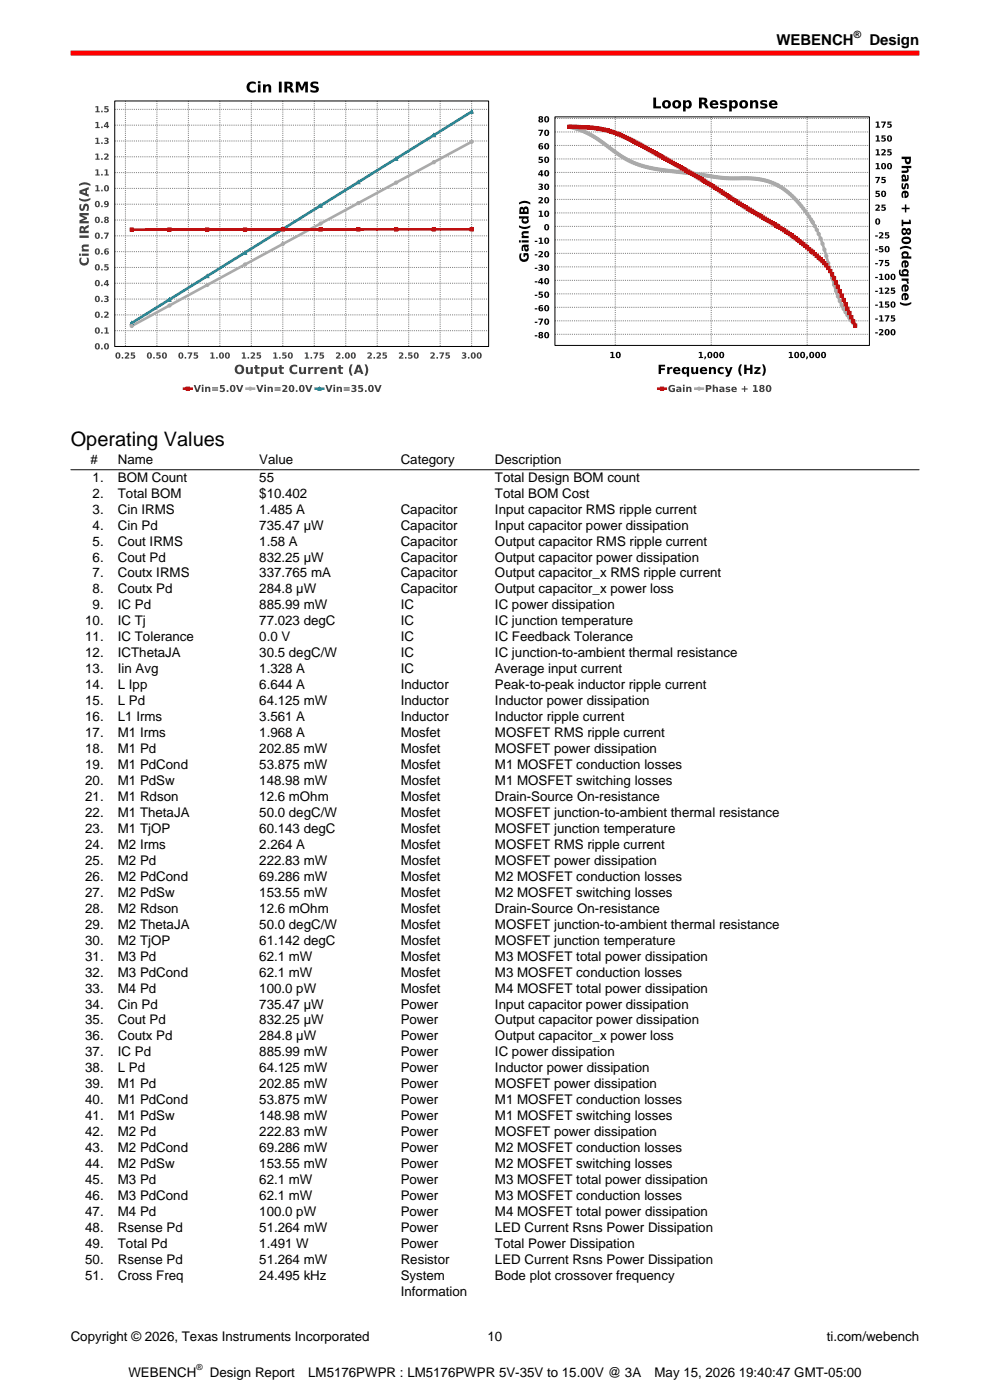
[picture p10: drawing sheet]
<svg xmlns="http://www.w3.org/2000/svg" width="210mm" height="297mm" viewBox="0 0 210 297" stroke-linecap="round" stroke-linejoin="round" font-family="sans-serif">
<defs><g id="words">
<text font-size="4.2" x="15" y="94.7">Operating Values</text>
<g font-size="3.2">
<text x="164.7" y="9.6">WEBENCH</text>
<text x="184.4" y="9.6">Design</text>
</g>
<g font-size="2.8">
<text x="19.2" y="98.5">#</text>
<text x="25" y="98.5">Name</text>
<text x="55" y="98.5">Value</text>
<text x="85" y="98.5">Category</text>
<text x="105" y="98.5">Description</text>
<text x="19.6" y="102.2">1.</text>
<text x="19.6" y="105.6">2.</text>
<text x="25" y="102.2">BOM Count</text>
<text x="25" y="105.6">Total BOM</text>
<text x="55" y="102.2">55</text>
<text x="55" y="105.6">$10.402</text>
<text x="105" y="102.2">Total Design BOM count</text>
<text x="105" y="105.6">Total BOM Cost</text>
<text x="19.6" y="109">3.</text>
<text x="19.6" y="112.3">4.</text>
<text x="25" y="109">Cin IRMS</text>
<text x="25" y="112.3">Cin Pd</text>
<text x="55" y="109">1.485 A</text>
<text x="55" y="112.3">735.47 µW</text>
<text x="85" y="109">Capacitor</text>
<text x="85" y="112.3">Capacitor</text>
<text x="105" y="109">Input capacitor RMS ripple current</text>
<text x="105" y="112.3">Input capacitor power dissipation</text>
<text x="19.6" y="115.7">5.</text>
<text x="19.6" y="119.1">6.</text>
<text x="25" y="115.7">Cout IRMS</text>
<text x="25" y="119.1">Cout Pd</text>
<text x="55" y="115.7">1.58 A</text>
<text x="55" y="119.1">832.25 µW</text>
<text x="85" y="115.7">Capacitor</text>
<text x="85" y="119.1">Capacitor</text>
<text x="105" y="115.7">Output capacitor RMS ripple current</text>
<text x="105" y="119.1">Output capacitor power dissipation</text>
<text x="19.6" y="122.5">7.</text>
<text x="19.6" y="125.9">8.</text>
<text x="25" y="122.5">Coutx IRMS</text>
<text x="25" y="125.9">Coutx Pd</text>
<text x="55" y="122.5">337.765 mA</text>
<text x="55" y="125.9">284.8 µW</text>
<text x="85" y="122.5">Capacitor</text>
<text x="85" y="125.9">Capacitor</text>
<text x="105" y="122.5">Output capacitor_x RMS ripple current</text>
<text x="105" y="125.9">Output capacitor_x power loss</text>
<text x="19.6" y="129.3">9.</text>
<text x="25" y="129.3">IC Pd</text>
<text x="55" y="129.3">885.99 mW</text>
<text x="85" y="129.3">IC</text>
<text x="105" y="129.3">IC power dissipation</text>
<text x="18.1" y="132.7">10.</text>
<text x="18.1" y="136.1">11.</text>
<text x="25" y="132.7">IC Tj</text>
<text x="25" y="136.1">IC Tolerance</text>
<text x="55" y="132.7">77.023 degC</text>
<text x="55" y="136.1">0.0 V</text>
<text x="85" y="132.7">IC</text>
<text x="85" y="136.1">IC</text>
<text x="105" y="132.7">IC junction temperature</text>
<text x="105" y="136.1">IC Feedback Tolerance</text>
<text x="18.1" y="139.4">12.</text>
<text x="18.1" y="142.8">13.</text>
<text x="25" y="139.4">ICThetaJA</text>
<text x="25" y="142.8">Iin Avg</text>
<text x="55" y="139.4">30.5 degC/W</text>
<text x="55" y="142.8">1.328 A</text>
<text x="85" y="139.4">IC</text>
<text x="85" y="142.8">IC</text>
<text x="105" y="139.4">IC junction-to-ambient thermal resistance</text>
<text x="105" y="142.8">Average input current</text>
<text x="18.1" y="146.2">14.</text>
<text x="18.1" y="149.6">15.</text>
<text x="25" y="146.2">L Ipp</text>
<text x="25" y="149.6">L Pd</text>
<text x="55" y="146.2">6.644 A</text>
<text x="55" y="149.6">64.125 mW</text>
<text x="85" y="146.2">Inductor</text>
<text x="85" y="149.6">Inductor</text>
<text x="105" y="146.2">Peak-to-peak inductor ripple current</text>
<text x="105" y="149.6">Inductor power dissipation</text>
<text x="18.1" y="153">16.</text>
<text x="25" y="153">L1 Irms</text>
<text x="55" y="153">3.561 A</text>
<text x="85" y="153">Inductor</text>
<text x="105" y="153">Inductor ripple current</text>
<text x="18.1" y="156.4">17.</text>
<text x="18.1" y="159.8">18.</text>
<text x="25" y="156.4">M1 Irms</text>
<text x="25" y="159.8">M1 Pd</text>
<text x="55" y="156.4">1.968 A</text>
<text x="55" y="159.8">202.85 mW</text>
<text x="85" y="156.4">Mosfet</text>
<text x="85" y="159.8">Mosfet</text>
<text x="105" y="156.4">MOSFET RMS ripple current</text>
<text x="105" y="159.8">MOSFET power dissipation</text>
<text x="18.1" y="163.1">19.</text>
<text x="18.1" y="166.5">20.</text>
<text x="25" y="163.1">M1 PdCond</text>
<text x="25" y="166.5">M1 PdSw</text>
<text x="55" y="163.1">53.875 mW</text>
<text x="55" y="166.5">148.98 mW</text>
<text x="85" y="163.1">Mosfet</text>
<text x="85" y="166.5">Mosfet</text>
<text x="105" y="163.1">M1 MOSFET conduction losses</text>
<text x="105" y="166.5">M1 MOSFET switching losses</text>
<text x="18.1" y="169.9">21.</text>
<text x="18.1" y="173.3">22.</text>
<text x="25" y="169.9">M1 Rdson</text>
<text x="25" y="173.3">M1 ThetaJA</text>
<text x="55" y="169.9">12.6 mOhm</text>
<text x="55" y="173.3">50.0 degC/W</text>
<text x="85" y="169.9">Mosfet</text>
<text x="85" y="173.3">Mosfet</text>
<text x="105" y="169.9">Drain-Source On-resistance</text>
<text x="105" y="173.3">MOSFET junction-to-ambient thermal resistance</text>
<text x="18.1" y="176.7">23.</text>
<text x="25" y="176.7">M1 TjOP</text>
<text x="55" y="176.7">60.143 degC</text>
<text x="85" y="176.7">Mosfet</text>
<text x="105" y="176.7">MOSFET junction temperature</text>
<text x="18.1" y="180.1">24.</text>
<text x="18.1" y="183.5">25.</text>
<text x="25" y="180.1">M2 Irms</text>
<text x="25" y="183.5">M2 Pd</text>
<text x="55" y="180.1">2.264 A</text>
<text x="55" y="183.5">222.83 mW</text>
<text x="85" y="180.1">Mosfet</text>
<text x="85" y="183.5">Mosfet</text>
<text x="105" y="180.1">MOSFET RMS ripple current</text>
<text x="105" y="183.5">MOSFET power dissipation</text>
<text x="18.1" y="186.9">26.</text>
<text x="18.1" y="190.2">27.</text>
<text x="25" y="186.9">M2 PdCond</text>
<text x="25" y="190.2">M2 PdSw</text>
<text x="55" y="186.9">69.286 mW</text>
<text x="55" y="190.2">153.55 mW</text>
<text x="85" y="186.9">Mosfet</text>
<text x="85" y="190.2">Mosfet</text>
<text x="105" y="186.9">M2 MOSFET conduction losses</text>
<text x="105" y="190.2">M2 MOSFET switching losses</text>
<text x="18.1" y="193.6">28.</text>
<text x="18.1" y="197">29.</text>
<text x="25" y="193.6">M2 Rdson</text>
<text x="25" y="197">M2 ThetaJA</text>
<text x="55" y="193.6">12.6 mOhm</text>
<text x="55" y="197">50.0 degC/W</text>
<text x="85" y="193.6">Mosfet</text>
<text x="85" y="197">Mosfet</text>
<text x="105" y="193.6">Drain-Source On-resistance</text>
<text x="105" y="197">MOSFET junction-to-ambient thermal resistance</text>
<text x="18.1" y="200.4">30.</text>
<text x="18.1" y="203.8">31.</text>
<text x="25" y="200.4">M2 TjOP</text>
<text x="25" y="203.8">M3 Pd</text>
<text x="55" y="200.4">61.142 degC</text>
<text x="55" y="203.8">62.1 mW</text>
<text x="85" y="200.4">Mosfet</text>
<text x="85" y="203.8">Mosfet</text>
<text x="105" y="200.4">MOSFET junction temperature</text>
<text x="105" y="203.8">M3 MOSFET total power dissipation</text>
<text x="18.1" y="207.2">32.</text>
<text x="25" y="207.2">M3 PdCond</text>
<text x="55" y="207.2">62.1 mW</text>
<text x="85" y="207.2">Mosfet</text>
<text x="105" y="207.2">M3 MOSFET conduction losses</text>
<text x="18.1" y="210.6">33.</text>
<text x="18.1" y="213.9">34.</text>
<text x="25" y="210.6">M4 Pd</text>
<text x="25" y="213.9">Cin Pd</text>
<text x="55" y="210.6">100.0 pW</text>
<text x="55" y="213.9">735.47 µW</text>
<text x="85" y="210.6">Mosfet</text>
<text x="85" y="213.9">Power</text>
<text x="105" y="210.6">M4 MOSFET total power dissipation</text>
<text x="105" y="213.9">Input capacitor power dissipation</text>
<text x="18.1" y="217.3">35.</text>
<text x="18.1" y="220.7">36.</text>
<text x="25" y="217.3">Cout Pd</text>
<text x="25" y="220.7">Coutx Pd</text>
<text x="55" y="217.3">832.25 µW</text>
<text x="55" y="220.7">284.8 µW</text>
<text x="85" y="217.3">Power</text>
<text x="85" y="220.7">Power</text>
<text x="105" y="217.3">Output capacitor power dissipation</text>
<text x="105" y="220.7">Output capacitor_x power loss</text>
<text x="18.1" y="224.1">37.</text>
<text x="18.1" y="227.5">38.</text>
<text x="25" y="224.1">IC Pd</text>
<text x="25" y="227.5">L Pd</text>
<text x="55" y="224.1">885.99 mW</text>
<text x="55" y="227.5">64.125 mW</text>
<text x="85" y="224.1">Power</text>
<text x="85" y="227.5">Power</text>
<text x="105" y="224.1">IC power dissipation</text>
<text x="105" y="227.5">Inductor power dissipation</text>
<text x="18.1" y="230.9">39.</text>
<text x="25" y="230.9">M1 Pd</text>
<text x="55" y="230.9">202.85 mW</text>
<text x="85" y="230.9">Power</text>
<text x="105" y="230.9">MOSFET power dissipation</text>
<text x="18.1" y="234.3">40.</text>
<text x="18.1" y="237.7">41.</text>
<text x="25" y="234.3">M1 PdCond</text>
<text x="25" y="237.7">M1 PdSw</text>
<text x="55" y="234.3">53.875 mW</text>
<text x="55" y="237.7">148.98 mW</text>
<text x="85" y="234.3">Power</text>
<text x="85" y="237.7">Power</text>
<text x="105" y="234.3">M1 MOSFET conduction losses</text>
<text x="105" y="237.7">M1 MOSFET switching losses</text>
<text x="18.1" y="241">42.</text>
<text x="18.1" y="244.4">43.</text>
<text x="25" y="241">M2 Pd</text>
<text x="25" y="244.4">M2 PdCond</text>
<text x="55" y="241">222.83 mW</text>
<text x="55" y="244.4">69.286 mW</text>
<text x="85" y="241">Power</text>
<text x="85" y="244.4">Power</text>
<text x="105" y="241">MOSFET power dissipation</text>
<text x="105" y="244.4">M2 MOSFET conduction losses</text>
<text x="18.1" y="247.8">44.</text>
<text x="18.1" y="251.2">45.</text>
<text x="25" y="247.8">M2 PdSw</text>
<text x="25" y="251.2">M3 Pd</text>
<text x="55" y="247.8">153.55 mW</text>
<text x="55" y="251.2">62.1 mW</text>
<text x="85" y="247.8">Power</text>
<text x="85" y="251.2">Power</text>
<text x="105" y="247.8">M2 MOSFET switching losses</text>
<text x="105" y="251.2">M3 MOSFET total power dissipation</text>
<text x="18.1" y="254.6">46.</text>
<text x="18.1" y="258">47.</text>
<text x="25" y="254.6">M3 PdCond</text>
<text x="25" y="258">M4 Pd</text>
<text x="55" y="254.6">62.1 mW</text>
<text x="55" y="258">100.0 pW</text>
<text x="85" y="254.6">Power</text>
<text x="85" y="258">Power</text>
<text x="105" y="254.6">M3 MOSFET conduction losses</text>
<text x="105" y="258">M4 MOSFET total power dissipation</text>
<text x="18.1" y="261.4">48.</text>
<text x="25" y="261.4">Rsense Pd</text>
<text x="55" y="261.4">51.264 mW</text>
<text x="85" y="261.4">Power</text>
<text x="105" y="261.4">LED Current Rsns Power Dissipation</text>
<text x="18.1" y="264.7">49.</text>
<text x="18.1" y="268.1">50.</text>
<text x="25" y="264.7">Total Pd</text>
<text x="25" y="268.1">Rsense Pd</text>
<text x="55" y="264.7">1.491 W</text>
<text x="55" y="268.1">51.264 mW</text>
<text x="85" y="264.7">Power</text>
<text x="85" y="268.1">Resistor</text>
<text x="105" y="264.7">Total Power Dissipation</text>
<text x="105" y="268.1">LED Current Rsns Power Dissipation</text>
<text x="18.1" y="271.5">51.</text>
<text x="25" y="271.5">Cross Freq</text>
<text x="55" y="271.5">24.495 kHz</text>
<text x="85" y="271.5">System</text>
<text x="85" y="274.9">Information</text>
<text x="105" y="271.5">Bode plot crossover frequency</text>
<text x="15" y="284.4">Copyright © 2026, Texas Instruments Incorporated</text>
<text x="103.4" y="284.4">10</text>
<text x="175.4" y="284.4">ti.com/webench</text>
<text x="27.2" y="292">WEBENCH</text>
<text x="44.5" y="292">Design Report</text>
<text x="65.4" y="292">LM5176PWPR : LM5176PWPR 5V-35V to 15.00V @ 3A</text>
<text x="138.8" y="292">May 15, 2026 19:40:47 GMT-05:00</text>
</g>
<text font-size="2.1" x="181.1" y="8">®</text>
<text font-size="1.8" x="41.7" y="290.6">®</text>
</g></defs>
<path d="M15 11.3h180" fill="none" stroke="#f00" stroke-width="1.1" stroke-linecap="butt"/>
<path d="M15 16.6h90v67.5h-90z" fill="#fff"/>
<path d="M52.6 17.6a1.49 1.49 0 0 1 1.6-.1v.4a.78 .78 0 0 0-1.1 0 .78 .78 0 0 0 0 1.1 .78 .78 0 0 0 1.1 0v.5a1.25 1.25 0 0 1-1.6-.2 1.25 1.25 0 0 1 0-1.7zM54.7 17.9h.6v1.7h-.6zM54.7 17.2h.6v.5h-.6zM55.8 17.9h.5v.2a.64 .64 0 0 1 .8-.2 .64 .64 0 0 1 .4 .7v1h-.5v-1.1l-.3-.2-.3 .3-.1 1h-.5zM59.2 17.3h.5v2.3h-.5zM60.9 17.8v.5h.5v-.5zM60.3 17.3h.9a.67 .67 0 0 1 .8 .3 .67 .67 0 0 1 0 .7l-.3 .2 .3 .4 .4 .7h-.6l-.4-.7-.3-.2h-.2v.9h-.6zM62.8 17.3h.7l.5 1.3 .6-1.3h.7v2.3h-.6v-1.7l-.5 1.3h-.4l-.5-1.3v1.7h-.5zM66 17.5l.7-.2 .8 .1v.5a.82 .82 0 0 0-1.1 0v.2a1.13 1.13 0 0 1 1.2 .8 1.02 1.02 0 0 1-1.5 .7l-.3-.1v-.5a.9 .9 0 0 0 1.3 0l-.1-.2a1.13 1.13 0 0 1-1.2-.8z" fill="#000"/>
<path d="M38.7 80.9h42.6v3.1h-42.6z" fill="#fff"/>
<path d="M39 82.5h1.6" fill="none" stroke="#c00" stroke-width=".56"/>
<path d="M39.5 82.1h.7v.7h-.7z" fill="#c00"/>
<path d="M39.5 82.1h.7v.7h-.7z" fill="none" stroke="#c00" stroke-width=".21"/>
<path d="M41.1 81.7h.4l.4 1.1 .3-1.1h.4l-.5 1.5h-.5zM42.8 82h.4v1.2h-.4zM42.8 81.6h.4v.3h-.4zM43.5 82h.4v.2a.41 .41 0 0 1 .4-.2 .41 .41 0 0 1 .3 .5v.7h-.3v-.8l-.2-.1-.2 .2v.7h-.4zM45 82.2h1.3v.2h-1.3zM45 82.6h1.3v.3h-1.3zM46.7 81.7h.9v.3h-.6v.2a.56 .56 0 0 1 .7 .6 .56 .56 0 0 1-.8 .4l-.3-.1v-.3a.36 .36 0 0 0 .5 .2 .36 .36 0 0 0 .2-.5h-.6zM48.1 82.8h.3v.4h-.3zM49.2 82l-.1 .4 .2 .5a.59 .59 0 0 0 .1-1zM48.9 81.9a.72 .72 0 0 1 1.1 .3 .72 .72 0 0 1-.6 1 .82 .82 0 0 1-.5-1.3zM50.1 81.7h.4l.3 1.1 .4-1.1h.4l-.5 1.5h-.5z" fill="#404040"/>
<path d="M52.3 82.5h1.6" fill="none" stroke="#aaa" stroke-width=".56"/>
<circle cx="53.1" cy="82.5" r=".34" fill="#aaa"/>
<circle cx="53.1" cy="82.5" r=".34" fill="none" stroke="#aaa" stroke-width=".21"/>
<path d="M54.3 81.7h.4l.4 1.1 .4-1.1h.4l-.6 1.5h-.4zM56.1 82h.3v1.2h-.3zM56.1 81.6h.3v.3h-.3zM56.8 82h.3v.2a.41 .41 0 0 1 .5-.2 .41 .41 0 0 1 .3 .5v.7h-.4v-.8l-.2-.1-.2 .2v.7h-.3zM58.2 82.2h1.3v.2h-1.3zM58.2 82.6h1.3v.3h-1.3zM59.9 81.7a.61 .61 0 0 1 .7 0 .61 .61 0 0 1 .3 .6l-.6 .6h.7v.3h-1.1v-.3l.5-.5a.31 .31 0 0 0 0-.5 .31 .31 0 0 0-.4 .1zM61.7 82l-.1 .4 .2 .5a.59 .59 0 0 0 0-1zM61.4 81.9a.72 .72 0 0 1 1.1 .3 .72 .72 0 0 1-.7 1 .82 .82 0 0 1-.4-1.3zM62.8 82.8h.3v.4h-.3zM63.9 82l-.1 .4 .1 .5a.59 .59 0 0 0 .1-1zM63.6 81.9a.72 .72 0 0 1 1 .3 .72 .72 0 0 1-.6 1 .82 .82 0 0 1-.4-1.3zM64.7 81.7h.4l.4 1.1 .4-1.1h.4l-.6 1.5h-.4z" fill="#404040"/>
<path d="M67 82.5h1.5" fill="none" stroke="#189" stroke-width=".56"/>
<path d="M67.8 82.1l.3 .7h-.7z" fill="#189"/>
<path d="M67.8 82.1l.3 .7h-.7z" fill="none" stroke="#189" stroke-width=".21"/>
<path d="M69 81.7h.4l.4 1.1 .4-1.1h.3l-.5 1.5h-.5zM70.7 82h.4v1.2h-.4zM70.7 81.6h.4v.3h-.4zM71.4 82h.4v.2a.41 .41 0 0 1 .5-.2 .41 .41 0 0 1 .2 .5v.7h-.3v-.8l-.2-.1-.2 .2v.7h-.4zM72.9 82.2h1.3v.2h-1.3zM72.9 82.6h1.3v.3h-1.3zM74.6 81.7h.1a.51 .51 0 0 1 .6 0 .51 .51 0 0 1 .2 .5l-.2 .2h.2a.53 .53 0 0 1-.1 .7 .53 .53 0 0 1-.6 .1l-.3-.1v-.3a.4 .4 0 0 0 .4 .1 .4 .4 0 0 0 .3-.3l-.4-.1v-.2l.4-.2a.37 .37 0 0 0-.6-.1zM76 81.7h1v.3h-.7v.2a.56 .56 0 0 1 .8 .6 .56 .56 0 0 1-.9 .4l-.2-.1v-.3a.36 .36 0 0 0 .4 .2 .36 .36 0 0 0 .2-.5h-.6zM77.4 82.8h.4v.4h-.4zM78.5 82v.4l.1 .5a.59 .59 0 0 0 .1-1zM78.2 81.9a.72 .72 0 0 1 1.1 .3 .72 .72 0 0 1-.6 1 .82 .82 0 0 1-.5-1.3zM79.4 81.7h.4l.4 1.1 .4-1.1h.3l-.5 1.5h-.5z" fill="#404040"/>
<path d="M24.3 21.4h79.3v52.1h-79.3z" fill="#fff"/>
<g fill="#404040">
<path d="M24.9 75l-.1 .4 .2 .5a.52 .52 0 0 0 0-.9zM24.6 74.9a.61 .61 0 0 1 1 .5 .61 .61 0 0 1-1 .5l-.1-.5zM25.8 75.7h.3v.4h-.3zM26.5 74.8a.5 .5 0 0 1 .7 0 .5 .5 0 0 1 0 .7l-.4 .3h.6v.3h-.9v-.3l.4-.4a.28 .28 0 0 0 .1-.4 .28 .28 0 0 0-.5 .1zM27.8 74.8h.8v.2h-.6v.2a.49 .49 0 0 1 .6 .2 .49 .49 0 0 1 0 .5l-.6 .2-.3-.1v-.3a.32 .32 0 0 0 .4 .2 .32 .32 0 0 0 .2-.4h-.5z"/>
<path d="M31.6 75l-.1 .4 .1 .5a.52 .52 0 0 0 .1-.9zM31.3 74.9a.61 .61 0 0 1 .9 .5 .61 .61 0 0 1-.9 .5l-.2-.5zM32.5 75.7h.3v.4h-.3zM33.2 74.8h.8v.2h-.5v.2a.49 .49 0 0 1 .5 .2 .49 .49 0 0 1 .1 .5l-.7 .2-.3-.1v-.3a.32 .32 0 0 0 .5 .2 .32 .32 0 0 0 .1-.4h-.5zM34.8 75l-.1 .4 .1 .5a.52 .52 0 0 0 .1-.9zM34.5 74.9a.61 .61 0 0 1 .9 .5 .61 .61 0 0 1-.9 .5l-.2-.5z"/>
<path d="M38.2 75v.4l.1 .5a.52 .52 0 0 0 .1-.9zM38 74.9a.61 .61 0 0 1 .9 .5 .61 .61 0 0 1-.9 .5l-.2-.5zM39.2 75.7h.3v.4h-.3zM39.8 74.8h1l-.5 1.3h-.4l.5-1.1h-.6zM41.1 74.8h.9v.2h-.6v.2a.49 .49 0 0 1 .5 .2 .49 .49 0 0 1 .1 .5l-.6 .2-.3-.1v-.3a.32 .32 0 0 0 .4 .2 .32 .32 0 0 0 .1-.4h-.5z"/>
<path d="M44.6 74.8h.6v1h.3v.3h-.9v-.3h.3v-.8l-.3 .1zM45.9 75.7h.3v.4h-.3zM46.9 75l-.1 .4 .1 .5a.52 .52 0 0 0 .1-.9zM46.6 74.9a.61 .61 0 0 1 .9 .5 .61 .61 0 0 1-.9 .5l-.2-.5zM48.1 75l-.1 .4 .2 .5a.52 .52 0 0 0 0-.9zM47.8 74.9a.61 .61 0 0 1 1 .5 .61 .61 0 0 1-1 .5l-.1-.5z"/>
<path d="M51.3 74.8h.6v1h.3v.3h-.9v-.3h.3v-.8l-.3 .1zM52.5 75.7h.3v.4h-.3zM53.2 74.8a.5 .5 0 0 1 .7 0 .5 .5 0 0 1 0 .7l-.4 .3h.6v.3h-.9v-.3l.4-.4a.28 .28 0 0 0 .1-.4 .28 .28 0 0 0-.5 .1zM54.5 74.8h.8v.2h-.6v.2a.49 .49 0 0 1 .6 .2 .49 .49 0 0 1 0 .5l-.6 .2-.3-.1v-.3a.32 .32 0 0 0 .4 .2 .32 .32 0 0 0 .2-.4h-.5z"/>
<path d="M58 74.8h.6v1h.3v.3h-.9v-.3h.3v-.8l-.3 .1zM59.2 75.7h.3v.4h-.3zM59.9 74.8h.8v.2h-.5v.2a.49 .49 0 0 1 .5 .2 .49 .49 0 0 1 .1 .5l-.7 .2-.3-.1v-.3a.32 .32 0 0 0 .5 .2 .32 .32 0 0 0 .1-.4h-.5zM61.5 75l-.1 .4 .1 .5a.52 .52 0 0 0 .1-.9zM61.2 74.9a.61 .61 0 0 1 .9 .5 .61 .61 0 0 1-.9 .5l-.2-.5z"/>
<path d="M64.6 74.8h.7v1h.3v.3h-.9v-.3h.3v-.8l-.4 .1zM65.9 75.7h.3v.4h-.3zM66.5 74.8h1l-.5 1.3h-.4l.5-1.1h-.6zM67.8 74.8h.9v.2h-.6v.2a.49 .49 0 0 1 .5 .2 .49 .49 0 0 1 .1 .5l-.6 .2-.3-.1v-.3a.32 .32 0 0 0 .4 .2 .32 .32 0 0 0 .1-.4h-.5z"/>
<path d="M71.3 74.8a.5 .5 0 0 1 .7 0 .5 .5 0 0 1 0 .7l-.4 .3h.6v.3h-.9v-.3l.4-.4a.28 .28 0 0 0 .1-.4 .28 .28 0 0 0-.5 .1zM72.6 75.7h.3v.4h-.3zM73.6 75l-.1 .4 .1 .5a.52 .52 0 0 0 .1-.9zM73.3 74.9a.61 .61 0 0 1 .9 .5 .61 .61 0 0 1-.9 .5l-.2-.5zM74.8 75l-.1 .4 .2 .5a.52 .52 0 0 0 0-.9zM74.5 74.9a.61 .61 0 0 1 1 .5 .61 .61 0 0 1-1 .5l-.1-.5z"/>
<path d="M77.9 74.8a.5 .5 0 0 1 .7 0 .5 .5 0 0 1 .1 .7l-.4 .3h.6v.3h-1v-.3l.5-.4a.28 .28 0 0 0 0-.4 .28 .28 0 0 0-.4 .1zM79.2 75.7h.3v.4h-.3zM79.9 74.8a.5 .5 0 0 1 .7 0 .5 .5 0 0 1 0 .7l-.3 .3h.5v.3h-.9v-.3l.5-.4a.28 .28 0 0 0 0-.4 .28 .28 0 0 0-.5 .1zM81.2 74.8h.8v.2h-.6v.2a.49 .49 0 0 1 .6 .2 .49 .49 0 0 1 0 .5l-.6 .2-.3-.1v-.3a.32 .32 0 0 0 .4 .2 .32 .32 0 0 0 .2-.4h-.5z"/>
<path d="M84.6 74.8a.5 .5 0 0 1 .7 0 .5 .5 0 0 1 .1 .7l-.4 .3h.6v.3h-1v-.3l.5-.4a.28 .28 0 0 0 0-.4 .28 .28 0 0 0-.4 .1zM85.9 75.7h.3v.4h-.3zM86.6 74.8h.8v.2h-.5v.2a.49 .49 0 0 1 .5 .2 .49 .49 0 0 1 .1 .5l-.7 .2-.3-.1v-.3a.32 .32 0 0 0 .5 .2 .32 .32 0 0 0 .1-.4h-.5zM88.2 75l-.1 .4 .1 .5a.52 .52 0 0 0 .1-.9zM87.9 74.9a.61 .61 0 0 1 .9 .5 .61 .61 0 0 1-.9 .5l-.2-.5z"/>
<path d="M91.3 74.8a.5 .5 0 0 1 .7 0 .5 .5 0 0 1 0 .7l-.3 .3h.5v.3h-.9v-.3l.5-.4a.28 .28 0 0 0 0-.4 .28 .28 0 0 0-.4 .1zM92.6 75.7h.3v.4h-.3zM93.2 74.8h1l-.5 1.3h-.3l.4-1.1h-.6zM94.5 74.8h.9v.2h-.6v.2a.49 .49 0 0 1 .5 .2 .49 .49 0 0 1 .1 .5l-.6 .2-.3-.1v-.3a.32 .32 0 0 0 .4 .2 .32 .32 0 0 0 .2-.4h-.6z"/>
<path d="M98 74.8a.61 .61 0 0 1 .9 .4l-.2 .2h.1a.55 .55 0 0 1-.2 .7 .55 .55 0 0 1-.7-.1v-.2h.2a.28 .28 0 0 0 .3 .1 .28 .28 0 0 0 .2-.3l-.4-.1v-.2h.3v-.3h-.5zM99.3 75.7h.3v.4h-.3zM100.3 75l-.1 .4 .1 .5a.52 .52 0 0 0 .1-.9zM100 74.9a.61 .61 0 0 1 .9 .5 .61 .61 0 0 1-.9 .5l-.2-.5zM101.5 75l-.1 .4 .2 .5a.52 .52 0 0 0 0-.9zM101.2 74.9a.61 .61 0 0 1 1 .5 .61 .61 0 0 1-1 .5l-.1-.5z"/>
<path d="M50.5 77.8a.61 .61 0 0 0-.2 .9 .61 .61 0 0 0 .9 .1 .61 .61 0 0 0 .1-.8 .61 .61 0 0 0-.8-.2zM49.8 78.4a1.03 1.03 0 0 1 2 0 1.03 1.03 0 0 1-2 0zM52.1 77.9h.5v.9l.2 .2 .4-.3v-.8h.4v1.4h-.4v-.2a.55 .55 0 0 1-.7 .3 .55 .55 0 0 1-.4-.6zM54.1 77.4h.5v.5h.5v.3h-.5v.7l.4 .1v.3h-.6l-.2-.2-.1-.9h-.2v-.3h.2zM55.4 77.9h.5v.2a.68 .68 0 0 1 .9 0 .68 .68 0 0 1 0 1 .68 .68 0 0 1-.9 0v.8h-.5zM55.9 78.3v.5l.2 .2a.39 .39 0 0 0 .4-.4 .39 .39 0 0 0-.6-.3zM57.3 77.9h.5v.9l.2 .2 .3-.3v-.8h.5v1.4h-.5v-.2a.55 .55 0 0 1-.6 .3 .55 .55 0 0 1-.4-.6zM59.3 77.4h.4v.5h.5v.3h-.5l.1 .7 .4 .1v.3h-.6l-.3-.2v-.9h-.3v-.3h.3zM61.7 77.6l.6-.2h.5l.2 .1v.4a.67 .67 0 0 0-.9 0 .67 .67 0 0 0 0 .9 .67 .67 0 0 0 .9 0v.4a1.07 1.07 0 0 1-1.4-.1 1.07 1.07 0 0 1 .1-1.5zM63.4 77.9h.5v.9l.2 .2 .3-.3v-.8h.5v1.4h-.5v-.2a.55 .55 0 0 1-.6 .3 .55 .55 0 0 1-.4-.6zM65.4 77.9h.4v.2l.2-.2 .5-.1v.5a.41 .41 0 0 0-.5 0 .41 .41 0 0 0-.2 .4v.6h-.4zM66.7 77.9h.5v.2l.2-.2 .4-.1v.5a.41 .41 0 0 0-.4 0 .41 .41 0 0 0-.2 .4v.6h-.5zM68.1 78a.8 .8 0 0 1 1-.1 .8 .8 0 0 1 .4 .8h-1.1a.64 .64 0 0 0 1 .2v.4a.89 .89 0 0 1-1.2-.1 .89 .89 0 0 1-.1-1.2zM68.5 78.2l-.1 .2h.6l-.2-.2zM69.9 77.9h.4v.2a.55 .55 0 0 1 .7-.2 .55 .55 0 0 1 .3 .5v.9h-.4v-.9l-.2-.2-.4 .3v.8h-.4zM71.8 77.4h.5v.5h.5v.3h-.5v.7l.4 .1v.3h-.6l-.2-.2-.1-.9h-.2v-.3h.2zM74.4 77.3h.4a2.31 2.31 0 0 0 0 2.4h-.4a2.04 2.04 0 0 1 0-2.4zM75.8 77.4h.6l.7 1.9h-.5l-.1-.3h-.8l-.2 .3h-.5zM76.1 77.8l-.3 .8h.5zM77.3 77.3h.4a2.04 2.04 0 0 1 0 2.4h-.4a2.31 2.31 0 0 0 0-2.4z"/>
<path d="M20.5 73.1l-.1 .4 .2 .4a.52 .52 0 0 0 .1-.9zM20.3 73a.61 .61 0 0 1 .9 .5 .61 .61 0 0 1-.9 .5l-.2-.5zM21.5 73.8h.3v.3h-.3zM22.5 73.1l-.1 .4 .1 .4a.52 .52 0 0 0 .1-.9zM22.2 73a.61 .61 0 0 1 .9 .5 .61 .61 0 0 1-.9 .5l-.2-.5z"/>
<path d="M20.5 69.7l-.1 .4 .2 .5a.52 .52 0 0 0 .1-.9zM20.3 69.6a.61 .61 0 0 1 .9 .5 .61 .61 0 0 1-.9 .5l-.2-.5zM21.5 70.4h.3v.4h-.3zM22.2 69.5h.6v1h.3v.3h-.9v-.3h.3v-.8l-.3 .1z"/>
<path d="M20.5 66.4l-.1 .4 .2 .4a.52 .52 0 0 0 .1-.9zM20.3 66.3a.61 .61 0 0 1 .9 .5 .61 .61 0 0 1-.9 .5l-.2-.5zM21.5 67.1h.3v.3h-.3zM22.1 66.2a.5 .5 0 0 1 .7-.1 .5 .5 0 0 1 .1 .7l-.4 .4h.6v.2h-1v-.2l.5-.4a.28 .28 0 0 0 0-.5 .28 .28 0 0 0-.4 .1z"/>
<path d="M20.5 63l-.1 .4 .2 .5a.52 .52 0 0 0 .1-.9zM20.3 62.9a.61 .61 0 0 1 .9 .5 .61 .61 0 0 1-.9 .5l-.2-.5zM21.5 63.7h.3v.4h-.3zM22.1 62.8a.61 .61 0 0 1 .9 .4l-.2 .2h.1a.55 .55 0 0 1-.2 .7 .55 .55 0 0 1-.6-.1v-.2h.1a.28 .28 0 0 0 .3 .1 .28 .28 0 0 0 .2-.3l-.4-.1v-.2l.3-.1 .1-.2h-.6z"/>
<path d="M20.5 59.7l-.1 .4 .2 .4a.52 .52 0 0 0 .1-.9zM20.3 59.6a.61 .61 0 0 1 .9 .5 .61 .61 0 0 1-.9 .5l-.2-.5zM21.5 60.4h.3v.3h-.3zM22.6 59.7l-.3 .5h.3zM22.6 59.4h.3v.8h.2l-.2 .5h-.3v-.2h-.6v-.3z"/>
<path d="M20.5 56.3l-.1 .4 .2 .4a.52 .52 0 0 0 .1-.8zM20.3 56.2a.61 .61 0 0 1 .9 .5 .61 .61 0 0 1-.9 .5l-.2-.5zM21.5 57h.3v.4h-.3zM22.2 56h.8v.3h-.6v.2a.49 .49 0 0 1 .5 .1 .49 .49 0 0 1 .1 .6l-.6 .2-.3-.1v-.3a.32 .32 0 0 0 .4 .2 .32 .32 0 0 0 .2-.4h-.5z"/>
<path d="M20.5 53l-.1 .4 .2 .4a.52 .52 0 0 0 .1-.9zM20.3 52.8a.61 .61 0 0 1 .9 .6 .61 .61 0 0 1-.9 .5l-.2-.5zM21.5 53.7h.3v.3h-.3zM22.4 53.6a.22 .22 0 0 0 .4 0 .22 .22 0 0 0-.4 0zM22.2 52.9l.7-.2h.1v.3a.4 .4 0 0 0-.6 .2 .45 .45 0 0 1 .7 .2 .45 .45 0 0 1-.4 .6 .68 .68 0 0 1-.6-.4 .68 .68 0 0 1 .1-.7z"/>
<path d="M20.5 49.6l-.1 .4 .2 .4a.52 .52 0 0 0 .1-.9zM20.3 49.5a.61 .61 0 0 1 .9 .5 .61 .61 0 0 1-.9 .5l-.2-.5zM21.5 50.3h.3v.4h-.3zM22.1 49.3h1l-.5 1.4h-.4l.5-1.1h-.6z"/>
<path d="M20.5 46.2l-.1 .4 .2 .5a.52 .52 0 0 0 .1-.9zM20.3 46.1a.61 .61 0 0 1 .9 .5 .61 .61 0 0 1-.9 .5l-.2-.5zM21.5 47h.3v.3h-.3zM22.4 46.9a.2 .2 0 0 0 .4 0 .2 .2 0 0 0-.4 0zM22.2 46.1h.7l.2 .2-.3 .3 .3 .3a.49 .49 0 0 1-.6 .4 .49 .49 0 0 1-.4-.6l.2-.1-.2-.2zM22.4 46.3a.2 .2 0 0 0 .4 0 .2 .2 0 0 0-.4 0z"/>
<path d="M20.5 42.9l-.1 .4 .2 .4a.52 .52 0 0 0 .1-.9zM20.3 42.8a.61 .61 0 0 1 .9 .5 .61 .61 0 0 1-.9 .5l-.2-.5zM21.5 43.6h.3v.3h-.3zM22.2 42.7a.65 .65 0 0 1 .9 .6 .65 .65 0 0 1-.9 .6l-.1-.2a.4 .4 0 0 0 .7-.3 .45 .45 0 0 1-.6 0 .45 .45 0 0 1 0-.7zM22.3 43.1a.25 .25 0 0 0 .5 0 .25 .25 0 0 0-.5 0z"/>
<path d="M20.2 39.3h.7v1.1h.3v.2h-1v-.2h.3v-.9l-.3 .1zM21.5 40.3h.3v.3h-.3zM22.5 39.5l-.1 .4 .1 .5a.52 .52 0 0 0 .1-.9zM22.2 39.4a.61 .61 0 0 1 .9 .5 .61 .61 0 0 1-.9 .5l-.2-.5z"/>
<path d="M20.2 36l.7-.1v1.1h.3v.2h-1v-.2h.3v-.8h-.3zM21.5 36.9h.3v.3h-.3zM22.2 36l.6-.1v1.1h.3v.2h-.9v-.2h.3v-.8h-.3z"/>
<path d="M20.2 32.6h.7v1.1h.3v.2h-1v-.2h.3v-.9l-.3 .1zM21.5 33.5h.3v.4h-.3zM22.1 32.6a.5 .5 0 0 1 .7 0 .5 .5 0 0 1 .1 .7l-.4 .3h.6v.3h-1v-.3l.5-.4a.28 .28 0 0 0 0-.4 .28 .28 0 0 0-.4 .1z"/>
<path d="M20.2 29.3l.7-.1v1.1h.3v.2h-1v-.2h.3v-.9l-.3 .1zM21.5 30.2h.3v.3h-.3zM22.1 29.3a.61 .61 0 0 1 .9 .4l-.2 .1 .1 .1a.55 .55 0 0 1-.2 .6 .55 .55 0 0 1-.6 0v-.3l.1 .1a.28 .28 0 0 0 .3 0 .28 .28 0 0 0 .2-.3h-.4v-.3h.3l.1-.2h-.6z"/>
<path d="M20.2 25.9h.7v1h.3v.3h-1v-.3h.3v-.8l-.3 .1zM21.5 26.8h.3v.4h-.3zM22.6 26.1l-.3 .6h.3zM22.6 25.9h.3v.8h.2l-.2 .5h-.3v-.3h-.6v-.2z"/>
<path d="M20.2 22.6l.7-.1v1.1h.3v.2h-1v-.2h.3v-.9l-.3 .1zM21.5 23.5h.3v.3h-.3zM22.2 22.5h.8v.3h-.6v.2a.49 .49 0 0 1 .5 .1 .49 .49 0 0 1 .1 .5l-.6 .2h-.3v-.3a.32 .32 0 0 0 .4 .2 .32 .32 0 0 0 .2-.5l-.5 .1z"/>
<path d="M17 54.7h.4a.67 .67 0 0 0 0 .9 .67 .67 0 0 0 .9 0 .67 .67 0 0 0 0-.9h.4a1.07 1.07 0 0 1-.9 1.6 1.07 1.07 0 0 1-.8-1.6zM17.3 53.8h1.5v.5h-1.5zM16.8 53.8h.4v.5h-.4zM17.5 52l1.3-.1v.4h-.9l-.2 .3 .3 .3h.8v.4h-1.5v-.4h.3l-.3-.4zM16.9 50h1.9v.5h-1.9zM17.3 48.5l-.1 .5h.5v-.5zM17 48.1l.6-.1 .3 .3 .9-.6v.5l-.6 .4-.1 .2v.2h.7v.5h-1.9zM16.9 45.2h1.9v.5h-1.4l1 .4v.3l-1 .5h1.4v.5h-1.9v-.7l1-.4-1-.5zM16.9 43.3h.4a.57 .57 0 0 0 .2 1v-.1a.86 .86 0 0 1 1-1 1.18 1.18 0 0 1 .2 1.5h-.4a.58 .58 0 0 0-.1-1h-.1a.86 .86 0 0 1-.9 1 1.14 1.14 0 0 1-.3-1.4zM16.8 42a2.31 2.31 0 0 0 2.4 0v.4a2.04 2.04 0 0 1-2.4 0zM16.9 40.4l1.9-.7v.5l-.3 .1v.8l.3 .1v.6l-1.9-.8zM17.3 40.7l.8 .3v-.5zM16.8 39.1a2.04 2.04 0 0 1 2.4 0v.4a2.31 2.31 0 0 0-2.4 0z"/>
</g>
<g fill="none" stroke="#808080" stroke-width=".21" stroke-dasharray=".2 .2" stroke-linecap="butt">
<path d="M24.3 40h79.3M24.3 36.6h79.3M24.3 33.3h79.3M24.3 29.9h79.3M24.3 26.6h79.3M24.3 23.2h79.3M26.6 21.4v52.1M33.3 21.4v52.1M40 21.4v52.1M46.6 21.4v52.1M53.3 21.4v52.1M60 21.4v52.1"/>
<path d="M66.7 21.4v52.1M73.3 21.4v52.1M80 21.4v52.1M86.7 21.4v52.1M93.4 21.4v52.1M100 21.4v52.1M24.3 56.7h79.3M24.3 53.4h79.3M24.3 50h79.3M24.3 46.7h79.3M24.3 43.3h79.3M24.3 73.5h79.3"/>
<path d="M24.3 70.2h79.3M24.3 66.8h79.3M24.3 63.4h79.3M24.3 60.1h79.3"/>
</g>
<path d="M100 23.7l-72.1 44.8" fill="none" stroke="#189" stroke-width=".56"/>
<path d="M100 30.1l-72.1 39.1" fill="none" stroke="#aaa" stroke-width=".56"/>
<path d="M100 48.7h-72.1" fill="none" stroke="#c00" stroke-width=".56"/>
<path d="M27.9 68.2l.4 .7h-.7z" fill="#189"/>
<path d="M27.9 68.2l.4 .7h-.7z" fill="none" stroke="#189" stroke-width=".21"/>
<path d="M36 63.2l.3 .7h-.7z" fill="#189"/>
<path d="M36 63.2l.3 .7h-.7z" fill="none" stroke="#189" stroke-width=".21"/>
<path d="M44 58.2l.3 .7h-.7z" fill="#189"/>
<path d="M44 58.2l.3 .7h-.7z" fill="none" stroke="#189" stroke-width=".21"/>
<path d="M52 53.2l.3 .7h-.7z" fill="#189"/>
<path d="M52 53.2l.3 .7h-.7z" fill="none" stroke="#189" stroke-width=".21"/>
<path d="M60 48.3l.3 .6h-.6z" fill="#189"/>
<path d="M60 48.3l.3 .6h-.6z" fill="none" stroke="#189" stroke-width=".21"/>
<path d="M68 43.3l.3 .7h-.6z" fill="#189"/>
<path d="M68 43.3l.3 .7h-.6z" fill="none" stroke="#189" stroke-width=".21"/>
<path d="M76 38.3l.3 .7h-.6z" fill="#189"/>
<path d="M76 38.3l.3 .7h-.6z" fill="none" stroke="#189" stroke-width=".21"/>
<path d="M84 33.3l.4 .7h-.7z" fill="#189"/>
<path d="M84 33.3l.4 .7h-.7z" fill="none" stroke="#189" stroke-width=".21"/>
<path d="M92 28.3l.4 .7h-.7z" fill="#189"/>
<path d="M92 28.3l.4 .7h-.7z" fill="none" stroke="#189" stroke-width=".21"/>
<path d="M100 23.4l.4 .6h-.7z" fill="#189"/>
<path d="M100 23.4l.4 .6h-.7z" fill="none" stroke="#189" stroke-width=".21"/>
<circle cx="27.9" cy="69.2" r=".34" fill="#aaa"/>
<circle cx="27.9" cy="69.2" r=".34" fill="none" stroke="#aaa" stroke-width=".21"/>
<circle cx="36" cy="64.8" r=".34" fill="#aaa"/>
<circle cx="36" cy="64.8" r=".34" fill="none" stroke="#aaa" stroke-width=".21"/>
<circle cx="44" cy="60.5" r=".34" fill="#aaa"/>
<circle cx="44" cy="60.5" r=".34" fill="none" stroke="#aaa" stroke-width=".21"/>
<circle cx="52" cy="56.1" r=".34" fill="#aaa"/>
<circle cx="52" cy="56.1" r=".34" fill="none" stroke="#aaa" stroke-width=".21"/>
<circle cx="60" cy="51.8" r=".34" fill="#aaa"/>
<circle cx="60" cy="51.8" r=".34" fill="none" stroke="#aaa" stroke-width=".21"/>
<circle cx="68" cy="47.4" r=".34" fill="#aaa"/>
<circle cx="68" cy="47.4" r=".34" fill="none" stroke="#aaa" stroke-width=".21"/>
<circle cx="76" cy="43.1" r=".34" fill="#aaa"/>
<circle cx="76" cy="43.1" r=".34" fill="none" stroke="#aaa" stroke-width=".21"/>
<circle cx="84" cy="38.7" r=".34" fill="#aaa"/>
<circle cx="84" cy="38.7" r=".34" fill="none" stroke="#aaa" stroke-width=".21"/>
<circle cx="92" cy="34.4" r=".34" fill="#aaa"/>
<circle cx="92" cy="34.4" r=".34" fill="none" stroke="#aaa" stroke-width=".21"/>
<circle cx="100" cy="30.1" r=".34" fill="#aaa"/>
<circle cx="100" cy="30.1" r=".34" fill="none" stroke="#aaa" stroke-width=".21"/>
<path d="M27.6 48.4h.7v.6h-.7z" fill="#c00"/>
<path d="M27.6 48.4h.7v.6h-.7z" fill="none" stroke="#c00" stroke-width=".21"/>
<path d="M35.6 48.4h.7v.6h-.7z" fill="#c00"/>
<path d="M35.6 48.4h.7v.6h-.7z" fill="none" stroke="#c00" stroke-width=".21"/>
<path d="M43.6 48.4h.7v.6h-.7z" fill="#c00"/>
<path d="M43.6 48.4h.7v.6h-.7z" fill="none" stroke="#c00" stroke-width=".21"/>
<path d="M51.6 48.4h.7v.6h-.7z" fill="#c00"/>
<path d="M51.6 48.4h.7v.6h-.7z" fill="none" stroke="#c00" stroke-width=".21"/>
<path d="M59.7 48.3h.6v.7h-.6z" fill="#c00"/>
<path d="M59.7 48.3h.6v.7h-.6z" fill="none" stroke="#c00" stroke-width=".21"/>
<path d="M67.7 48.3h.6v.7h-.6z" fill="#c00"/>
<path d="M67.7 48.3h.6v.7h-.6z" fill="none" stroke="#c00" stroke-width=".21"/>
<path d="M75.7 48.3h.6v.7h-.6z" fill="#c00"/>
<path d="M75.7 48.3h.6v.7h-.6z" fill="none" stroke="#c00" stroke-width=".21"/>
<path d="M83.7 48.3h.7v.7h-.7z" fill="#c00"/>
<path d="M83.7 48.3h.7v.7h-.7z" fill="none" stroke="#c00" stroke-width=".21"/>
<path d="M91.7 48.3h.7v.7h-.7z" fill="#c00"/>
<path d="M91.7 48.3h.7v.7h-.7z" fill="none" stroke="#c00" stroke-width=".21"/>
<path d="M99.7 48.3h.7v.7h-.7z" fill="#c00"/>
<path d="M99.7 48.3h.7v.7h-.7z" fill="none" stroke="#c00" stroke-width=".21"/>
<path d="M24.3 21.4h79.3v52.1h-79.3z" fill="none" stroke="#000" stroke-width=".21"/>
<path d="M105 16.6h90v67.5h-90z" fill="#fff"/>
<path d="M138.6 20.7h.6v1.8h1v.5h-1.6zM141.1 21.8v.6l.2 .2a.46 .46 0 0 0 .4-.5 .46 .46 0 0 0-.6-.3zM140.4 22.2a.95 .95 0 0 1 1.9 0 .95 .95 0 0 1-1.9 0zM143.3 21.8l-.1 .6 .2 .2a.46 .46 0 0 0 .5-.5 .46 .46 0 0 0-.6-.3zM142.6 22.2a.95 .95 0 0 1 1.9 0 .95 .95 0 0 1-1.9 0zM144.9 21.3h.5v.2a.79 .79 0 0 1 1.1-.1 .79 .79 0 0 1 .2 1.1 .69 .69 0 0 1-.6 .5 .69 .69 0 0 1-.7-.3v.9h-.5zM145.5 21.8v.6l.2 .2a.45 .45 0 0 0 .5-.5 .45 .45 0 0 0-.7-.3zM148.9 21.1v.6l.5-.1v-.4zM148.3 20.7h.9a.67 .67 0 0 1 .7 .2 .67 .67 0 0 1 0 .8l-.3 .2 .4 .3 .3 .8h-.6l-.4-.8-.3-.1h-.1v.9h-.6zM150.8 21.5a.94 .94 0 0 1 1.1-.2 .94 .94 0 0 1 .5 1h-1.3a.74 .74 0 0 0 1.2 .2v.4a1.08 1.08 0 0 1-1.2 0 1.08 1.08 0 0 1-.5-1.1zM151.2 21.7l-.1 .2h.7l-.2-.3zM152.8 21.4l.6-.2 .7 .1v.4a.59 .59 0 0 0-.9 .1v.1a.93 .93 0 0 1 1.1 .6 .97 .97 0 0 1-1.5 .5l-.1-.1v-.4a.61 .61 0 0 0 1-.1 .89 .89 0 0 1-1-.6zM154.7 21.3h.5v.2a.79 .79 0 0 1 1.1-.1 .79 .79 0 0 1 .2 1.1 .69 .69 0 0 1-.6 .5 .69 .69 0 0 1-.7-.3v.9h-.5zM155.3 21.8v.6l.2 .2a.45 .45 0 0 0 .5-.5 .45 .45 0 0 0-.7-.3zM157.5 21.8l-.1 .6 .2 .2a.46 .46 0 0 0 .5-.5 .46 .46 0 0 0-.6-.3zM156.8 22.2a.95 .95 0 0 1 1.9 0 .95 .95 0 0 1-1.9 0zM159.1 21.3h.5v.2a.64 .64 0 0 1 .8-.2 .64 .64 0 0 1 .4 .6v1.1h-.5v-1.1l-.3-.3-.3 .4-.1 1h-.5zM161.4 21.4l.5-.2 .8 .1v.4a.59 .59 0 0 0-.9 .1v.1a.93 .93 0 0 1 1 .6 .97 .97 0 0 1-1.4 .5l-.1-.1v-.4a.61 .61 0 0 0 .9-.1 .89 .89 0 0 1-1-.6zM163.3 21.5a.94 .94 0 0 1 1.1-.2 .94 .94 0 0 1 .5 1h-1.3a.74 .74 0 0 0 1.3 .2v.4a1.08 1.08 0 0 1-1.3 0 1.08 1.08 0 0 1-.4-1.1zM163.8 21.7l-.1 .2h.7l-.3-.3z" fill="#000"/>
<path d="M139.3 80.9h24.8v3.1h-24.8z" fill="#fff"/>
<path d="M139.6 82.5h1.6" fill="none" stroke="#c00" stroke-width=".56"/>
<path d="M140.1 82.1h.7v.7h-.7z" fill="#c00"/>
<path d="M140.1 82.1h.7v.7h-.7z" fill="none" stroke="#c00" stroke-width=".21"/>
<path d="M142 81.9l.9-.2 .2 .1v.3a.53 .53 0 0 0-.9 .1 .53 .53 0 0 0 .6 .7v-.3h-.2v-.3h.6v.7a.84 .84 0 0 1-1.2 0 .84 .84 0 0 1 0-1.1zM143.8 82.7v.2a.23 .23 0 0 0 .3 0 .23 .23 0 0 0 .1-.2zM143.5 82.1l.2-.1a.6 .6 0 0 1 .8 .5v.7h-.3v-.2a.4 .4 0 0 1-.5 .2 .4 .4 0 0 1-.2-.5 .4 .4 0 0 1 .5-.3h.2l-.1-.1h-.6zM144.9 82h.3v1.2h-.3zM144.9 81.6h.3v.3h-.3zM145.6 82h.3v.2a.41 .41 0 0 1 .5-.2 .41 .41 0 0 1 .3 .5v.7h-.4v-.8l-.2-.1-.2 .2v.7h-.3z" fill="#404040"/>
<path d="M147.5 82.5h1.6" fill="none" stroke="#aaa" stroke-width=".56"/>
<circle cx="148.3" cy="82.5" r=".34" fill="#aaa"/>
<circle cx="148.3" cy="82.5" r=".34" fill="none" stroke="#aaa" stroke-width=".21"/>
<path d="M149.7 81.7h.6a.53 .53 0 0 1 .6 .6 .53 .53 0 0 1-.8 .3v.6h-.4zM150.1 82v.4l.4-.1v-.3zM151.2 81.6h.3v.6a.41 .41 0 0 1 .5-.2 .41 .41 0 0 1 .3 .5v.7h-.4v-.8l-.1-.1-.3 .2v.7h-.3zM153 82.7l-.1 .2a.23 .23 0 0 0 .3 0 .23 .23 0 0 0 .1-.2zM152.6 82.1l.2-.1a.6 .6 0 0 1 .9 .5v.7h-.4v-.2a.4 .4 0 0 1-.5 .2 .4 .4 0 0 1-.2-.5 .4 .4 0 0 1 .5-.3h.2v-.1h-.7zM154 82.1h.9v.3h-.7l.7 .3a.63 .63 0 0 1-1 .4v-.3l.5 .1 .2-.1-.6-.2-.1-.2zM155.3 82.2a.6 .6 0 0 1 .7-.1 .6 .6 0 0 1 .3 .6h-.8a.48 .48 0 0 0 .8 .1v.3a.67 .67 0 0 1-1 0 .67 .67 0 0 1 0-.9zM155.6 82.3l-.1 .2h.4l-.1-.2zM157.3 82.4h.5v-.5h.3v.5h.5v.2h-.5v.6h-.3v-.6h-.5zM159.7 81.7h.7v1.2h.4v.3h-1.1v-.3h.4v-1l-.4 .1zM161.4 82.7a.25 .25 0 0 0 .5 0 .25 .25 0 0 0-.5 0zM161.2 81.7h.8l.2 .3-.3 .4 .2 .1a.51 .51 0 0 1-.5 .7 .51 .51 0 0 1-.5-.7l.2-.1-.2-.3zM161.4 82.1a.2 .2 0 0 0 .4 0 .2 .2 0 0 0-.4 0zM162.9 82l-.1 .4 .2 .5a.59 .59 0 0 0 0-1zM162.6 81.9a.72 .72 0 0 1 1.1 .3 .72 .72 0 0 1-.7 1 .82 .82 0 0 1-.4-1.3z" fill="#404040"/>
<path d="M117.7 24.8h66.7v48.5h-66.7z" fill="#fff"/>
<g fill="#000">
<path d="M114.2 27.5h1l-.5 1.3h-.3l.4-1h-.6zM115.8 27.8v.4l.1 .4a.52 .52 0 0 0 .1-.9zM115.6 27.7a.61 .61 0 0 1 .9 .5 .61 .61 0 0 1-.9 .5l-.2-.5z"/>
<path d="M114.3 33.2h.8v.3h-.6v.2a.49 .49 0 0 1 .6 .1 .49 .49 0 0 1 0 .6l-.6 .2-.3-.1v-.3a.32 .32 0 0 0 .4 .2 .32 .32 0 0 0 .2-.4h-.5zM115.8 33.5v.4l.1 .4a.52 .52 0 0 0 .1-.9zM115.6 33.4a.61 .61 0 0 1 .9 .5 .61 .61 0 0 1-.9 .5l-.2-.5z"/>
<path d="M114.5 25.6a.2 .2 0 0 0 .4 0 .2 .2 0 0 0-.4 0zM114.3 24.7h.8l.1 .3-.2 .3 .2 .2a.49 .49 0 0 1-.5 .5 .49 .49 0 0 1-.4-.6l.2-.1-.3-.3zM114.5 25a.2 .2 0 0 0 .4 0 .2 .2 0 0 0-.4 0zM115.8 24.9v.4l.1 .5a.52 .52 0 0 0 .1-.9zM115.6 24.8a.61 .61 0 0 1 .9 .5 .61 .61 0 0 1-.9 .5l-.2-.5z"/>
<path d="M114.5 31.3a.25 .25 0 0 0 .5 0 .25 .25 0 0 0-.5 0zM114.4 30.5l.6-.1h.2v.3a.4 .4 0 0 0-.7 .2 .45 .45 0 0 1 .7 .2 .45 .45 0 0 1-.3 .6 .68 .68 0 0 1-.7-.4 .68 .68 0 0 1 .2-.8zM115.8 30.6v.4l.1 .5a.52 .52 0 0 0 .1-.9zM115.6 30.5a.61 .61 0 0 1 .9 .5 .61 .61 0 0 1-.9 .5l-.2-.5z"/>
<path d="M114.7 36.4l-.3 .5h.3zM114.7 36.1h.4v.8h.2l-.2 .5h-.4v-.2h-.5v-.3zM115.8 36.4v.4l.1 .4a.52 .52 0 0 0 .1-.9zM115.6 36.3a.61 .61 0 0 1 .9 .5 .61 .61 0 0 1-.9 .5l-.2-.5z"/>
<path d="M114.3 39a.61 .61 0 0 1 .8 .4l-.2 .2h.2a.55 .55 0 0 1-.2 .7 .55 .55 0 0 1-.7-.1v-.2h.1a.28 .28 0 0 0 .4 .1 .28 .28 0 0 0 .1-.3l-.4-.1v-.2h.4v-.3h-.5zM115.8 39.2v.4l.1 .5a.52 .52 0 0 0 .1-.9zM115.6 39.1a.61 .61 0 0 1 .9 .5 .61 .61 0 0 1-.9 .5l-.2-.5z"/>
<path d="M185.7 37.5h1l-.6 1.3h-.3l.5-1h-.6zM187 37.5h.8v.3h-.5v.2a.49 .49 0 0 1 .5 .1 .49 .49 0 0 1 .1 .6l-.7 .2-.3-.1v-.3a.32 .32 0 0 0 .5 .2 .32 .32 0 0 0 .1-.5l-.5 .1z"/>
<path d="M185.8 34.7l.6-.1v1.1h.3v.2h-.9v-.2h.3v-.9l-.3 .1zM187.3 34.8l-.1 .4 .2 .5a.52 .52 0 0 0 0-.9zM187 34.7a.61 .61 0 0 1 1 .5 .61 .61 0 0 1-1 .6l-.1-.6zM188.6 34.8l-.1 .4 .1 .5a.52 .52 0 0 0 .1-.9zM188.3 34.7a.61 .61 0 0 1 .9 .5 .61 .61 0 0 1-.9 .6l-.2-.6z"/>
<path d="M185.8 31.7h.6v1h.3v.3h-.9v-.3h.3v-.8h-.3zM186.9 31.7a.5 .5 0 0 1 .8 0 .5 .5 0 0 1 0 .7l-.4 .3h.6v.3h-1v-.3l.5-.4a.28 .28 0 0 0 0-.4 .28 .28 0 0 0-.4 .1zM188.2 31.7h.9v.2h-.6v.2a.49 .49 0 0 1 .5 .2 .49 .49 0 0 1 .1 .5l-.6 .2-.3-.1v-.3a.32 .32 0 0 0 .4 .2 .32 .32 0 0 0 .2-.4h-.6z"/>
<path d="M185.8 28.8l.6-.1v1.1h.3v.2h-.9v-.2h.3v-.9l-.3 .1zM187 28.7h.8v.3h-.5v.2a.49 .49 0 0 1 .5 .1 .49 .49 0 0 1 .1 .6l-.7 .1h-.3v-.3a.32 .32 0 0 0 .5 .2 .32 .32 0 0 0 .1-.5l-.5 .1zM188.6 29l-.1 .4 .1 .4a.52 .52 0 0 0 .1-.9zM188.3 28.9a.61 .61 0 0 1 .9 .5 .61 .61 0 0 1-.9 .5l-.2-.5z"/>
<path d="M185.8 25.8h.6v1.1h.3v.2h-.9v-.2h.3v-.9l-.3 .1zM186.9 25.8h1l-.5 1.3h-.3l.5-1.1h-.7zM188.2 25.8h.9v.2h-.6v.2a.49 .49 0 0 1 .5 .2 .49 .49 0 0 1 .1 .5l-.6 .2-.3-.1v-.2a.32 .32 0 0 0 .4 .1 .32 .32 0 0 0 .2-.4h-.6z"/>
<path d="M191.3 33.2h1.9v.9a.65 .65 0 0 1-.6 .8 .65 .65 0 0 1-.7-.8v-.4h-.6zM192.3 33.7l.1 .6h.4l.1-.6zM191.3 35.2h2v.5h-.8a.55 .55 0 0 1 .2 .6 .55 .55 0 0 1-.5 .4h-.9v-.5h.9l.2-.2-.3-.3h-.8zM191.6 37.5v.4l.3 .1v-.4zM191.3 37.1a.54 .54 0 0 1 .7 0 .54 .54 0 0 1 .2 .6v.3a.56 .56 0 0 0 .1-.9h.4a.88 .88 0 0 1-.6 1.4h-.8v-.5h.2l-.3-.4zM191.3 38.9h.4a.52 .52 0 0 0 .1 .8 .58 .58 0 0 1 .2-.7 .58 .58 0 0 1 .7 0v1.1h-.4l.1-.7-.2-.1a.59 .59 0 0 1-.1 .7 .59 .59 0 0 1-.8 0l-.1-.5zM191.4 40.7a.8 .8 0 0 1 1.3 .3 .8 .8 0 0 1-.8 1v-1.1a.64 .64 0 0 0-.2 1.1h-.4l-.1-.4zM192.2 40.9v.6a.31 .31 0 0 0 .3-.3 .31 .31 0 0 0-.3-.3zM191.3 44.1h.6v-.7h.4v.7h.6v.3h-.6v.7h-.4v-.7h-.6zM191.3 46.6h.3v.5h1.3l-.1-.5h.3l.1 .9h-1.6v.5h-.3zM191.5 49.1a.31 .31 0 0 0 .6 0 .31 .31 0 0 0-.6 0zM191.4 48.5l.3-.2 .3 .1 .3 .3a.51 .51 0 0 1 .7-.3 .51 .51 0 0 1 .3 .7 .54 .54 0 0 1-.2 .6 .54 .54 0 0 1-.6 0l-.2-.2a.57 .57 0 0 1-.7 .3 .57 .57 0 0 1-.4-.7zM192.4 49.1a.3 .3 0 0 0 .6 0 .3 .3 0 0 0-.6 0zM191.7 50.8l-.1 .1a.79 .79 0 0 0 1.2 .3l.1-.1a.78 .78 0 0 0-1.2-.3zM191.5 50.4a1.1 1.1 0 0 1 1.8 .6 1.05 1.05 0 0 1-1.1 .8 1.05 1.05 0 0 1-1-.8zM190.9 52.6a2.04 2.04 0 0 1 2.4 0v.3a2.31 2.31 0 0 0-2.4 0zM191.4 53.5a.72 .72 0 0 1 1-.2 .72 .72 0 0 1 .1 1.1h.8v.5h-2v-.5h.2l-.3-.4zM191.7 53.9l-.1 .1a.39 .39 0 0 0 .4 .4 .39 .39 0 0 0 .3-.5zM191.4 55.4a.8 .8 0 0 1 1.3 .4 .8 .8 0 0 1-.8 1v-1.1a.64 .64 0 0 0-.2 1h-.4l-.1-.3zM192.2 55.7v.6a.31 .31 0 0 0 .3-.3 .31 .31 0 0 0-.3-.3zM190.8 57.2h.3a.55 .55 0 0 0-.1 .6 .55 .55 0 0 0 .5 .4 .67 .67 0 0 1 0-1 .67 .67 0 0 1 1 0 .67 .67 0 0 1 0 1h.2v.4h-1.3a1 1 0 0 1-.6-1.4zM191.6 57.9a.4 .4 0 0 0 .8 0 .4 .4 0 0 0-.8 0zM191.3 59.1h1.4v.5h-.2l.2 .2 .1 .4h-.5a.41 .41 0 0 0 0-.5 .41 .41 0 0 0-.4-.1h-.6zM191.4 60.5a.8 .8 0 0 1 1.3 .4 .8 .8 0 0 1-.8 1v-1.1a.64 .64 0 0 0-.2 1h-.4l-.1-.3zM192.2 60.8v.6a.31 .31 0 0 0 .3-.3 .31 .31 0 0 0-.3-.3zM191.4 62.4a.8 .8 0 0 1 1.3 .3 .8 .8 0 0 1-.8 1v-1.1a.64 .64 0 0 0-.2 1.1h-.4l-.1-.4zM192.2 62.6v.6a.31 .31 0 0 0 .3-.3 .31 .31 0 0 0-.3-.3zM190.9 64.1a2.31 2.31 0 0 0 2.4 0v.4a2.04 2.04 0 0 1-2.4 0z"/>
<path d="M110.3 53.8h.4a.71 .71 0 0 0 0 1.1 .71 .71 0 0 0 1.1-.4v-.3h-.4v.3h-.4v-.8h1a1.13 1.13 0 0 1-.1 1.5 1.13 1.13 0 0 1-1.5 .1l-.3-.7zM111.5 52.4v.4l.3 .1a.31 .31 0 0 0 0-.4 .31 .31 0 0 0-.3-.1zM110.8 52.1l.4-.2h.9v.5h-.2a.53 .53 0 0 1 .3 .7 .53 .53 0 0 1-.7 .2 .53 .53 0 0 1-.3-.7v-.2a.56 .56 0 0 0-.1 .8h-.4l-.1-.6zM110.7 51h1.4v.4h-1.4zM110.1 51h.4v.4h-.4zM110.8 49.2l1.3-.2v.5h-.9l-.2 .2 .3 .3h.8v.5h-1.4v-.5h.2l-.3-.4zM110.1 47.8a2.31 2.31 0 0 0 2.4 0v.4a2.04 2.04 0 0 1-2.4 0zM110.1 45.9h2v.5h-.2a.68 .68 0 0 1 0 .9 .68 .68 0 0 1-1 0 .68 .68 0 0 1 0-.9h-.8zM111.1 46.4l-.1 .2a.39 .39 0 0 0 .4 .4 .39 .39 0 0 0 .3-.6zM110.6 44.4l-.1 .5h.4v-.5zM111.3 44.4v.5h.5l-.1-.5zM110.3 44.1l.4-.2 .4 .2a.57 .57 0 0 1 .7-.3 .57 .57 0 0 1 .3 .8v.8h-1.9zM110.1 43a2.04 2.04 0 0 1 2.4 0v.4a2.31 2.31 0 0 0-2.4 0z"/>
<path d="M113.4 59.7h.6v.2h-.6zM114.7 59.3l-.3 .5h.3zM114.7 59h.4v.8h.2l-.2 .5h-.4v-.2h-.5v-.3zM115.8 59.3v.4l.1 .4a.52 .52 0 0 0 .1-.9zM115.6 59.2a.61 .61 0 0 1 .9 .5 .61 .61 0 0 1-.9 .5l-.2-.5z"/>
<path d="M113.4 56.8h.6v.3h-.6zM114.3 56.2a.61 .61 0 0 1 .8 .4l-.2 .1 .2 .1a.55 .55 0 0 1-.2 .6 .55 .55 0 0 1-.7 0v-.3l.1 .1a.28 .28 0 0 0 .4 .1 .28 .28 0 0 0 .1-.3l-.4-.1v-.2l.4-.1v-.2h-.5zM115.8 56.4v.4l.1 .4a.52 .52 0 0 0 .1-.9zM115.6 56.3a.61 .61 0 0 1 .9 .5 .61 .61 0 0 1-.9 .5l-.2-.5z"/>
<path d="M113.4 53.9h.6v.3h-.6zM114.2 53.3a.5 .5 0 0 1 .7 0 .5 .5 0 0 1 .1 .7l-.4 .3h.6v.3h-1v-.3l.5-.4a.28 .28 0 0 0 0-.4 .28 .28 0 0 0-.4 .1zM115.8 53.5v.4l.1 .5a.52 .52 0 0 0 .1-.9zM115.6 53.4a.61 .61 0 0 1 .9 .5 .61 .61 0 0 1-.9 .5l-.2-.5z"/>
<path d="M113.4 51.1h.6v.2h-.6zM114.3 50.5l.6-.1v1.1h.3v.2h-.9v-.2h.3v-.9l-.3 .1zM115.8 50.7v.4l.1 .4a.52 .52 0 0 0 .1-.9zM115.6 50.6a.61 .61 0 0 1 .9 .5 .61 .61 0 0 1-.9 .5l-.2-.5z"/>
<path d="M114.3 44.8l.6-.1v1.1h.3v.2h-.9v-.2h.3v-.9l-.3 .1zM115.8 44.9v.4l.1 .5a.52 .52 0 0 0 .1-.9zM115.6 44.8a.61 .61 0 0 1 .9 .5 .61 .61 0 0 1-.9 .6l-.2-.6z"/>
<path d="M114.2 41.9a.5 .5 0 0 1 .7-.1 .5 .5 0 0 1 .1 .8l-.4 .3h.6v.2h-1v-.2l.5-.4a.28 .28 0 0 0 0-.5 .28 .28 0 0 0-.4 .1zM115.8 42.1v.4l.1 .4a.52 .52 0 0 0 .1-.9zM115.6 42a.61 .61 0 0 1 .9 .5 .61 .61 0 0 1-.9 .5l-.2-.5z"/>
<path d="M115.8 47.8v.4l.1 .4a.52 .52 0 0 0 .1-.8zM115.6 47.7a.61 .61 0 0 1 .9 .5 .61 .61 0 0 1-.9 .5l-.2-.5z"/>
<path d="M185.6 58.7h.6v.3h-.6zM186.5 58.1h.6v1.1h.3v.2h-.9v-.2h.3v-.9l-.3 .1zM188.1 58.3l-.1 .4 .1 .5a.52 .52 0 0 0 .1-.9zM187.8 58.2a.61 .61 0 0 1 .9 .5 .61 .61 0 0 1-.9 .5l-.2-.5zM189.3 58.3l-.1 .4 .2 .5a.52 .52 0 0 0 0-.9zM189 58.2a.61 .61 0 0 1 1 .5 .61 .61 0 0 1-1 .5l-.1-.5z"/>
<path d="M185.6 55.8h.6v.3h-.6zM186.4 55.1h1l-.5 1.4h-.3l.4-1.1h-.6zM187.7 55.1h.9v.3h-.6v.2a.49 .49 0 0 1 .5 .1 .49 .49 0 0 1 .1 .6l-.6 .2-.3-.1v-.3a.32 .32 0 0 0 .4 .2 .32 .32 0 0 0 .2-.4h-.6z"/>
<path d="M185.6 52.9h.6v.2h-.6zM186.5 52.2h.8v.3h-.5v.2a.49 .49 0 0 1 .5 .1 .49 .49 0 0 1 .1 .5l-.7 .2h-.3v-.3a.32 .32 0 0 0 .5 .2 .32 .32 0 0 0 .1-.5h-.5zM188.1 52.5l-.1 .4 .1 .4a.52 .52 0 0 0 .1-.9zM187.8 52.4a.61 .61 0 0 1 .9 .5 .61 .61 0 0 1-.9 .5l-.2-.5z"/>
<path d="M185.6 49.9h.6v.3h-.6zM186.4 49.3a.5 .5 0 0 1 .8 0 .5 .5 0 0 1 0 .7l-.4 .3h.6v.3h-1v-.3l.5-.4a.28 .28 0 0 0 0-.4 .28 .28 0 0 0-.4 .1zM187.7 49.3h.9v.2h-.6v.2a.49 .49 0 0 1 .5 .2 .49 .49 0 0 1 .1 .5l-.6 .2-.3-.1v-.2a.32 .32 0 0 0 .4 .1 .32 .32 0 0 0 .2-.4h-.6z"/>
<path d="M185.7 40.5h.9v.2h-.6v.2a.49 .49 0 0 1 .5 .2 .49 .49 0 0 1 .1 .5l-.6 .2-.3-.1v-.3a.32 .32 0 0 0 .4 .2 .32 .32 0 0 0 .2-.4h-.6zM187.3 40.7l-.1 .4 .2 .5a.52 .52 0 0 0 0-.9zM187 40.6a.61 .61 0 0 1 1 .5 .61 .61 0 0 1-1 .5l-.1-.5z"/>
<path d="M185.7 43.5a.5 .5 0 0 1 .7-.1 .5 .5 0 0 1 0 .7l-.3 .4h.5v.2h-.9v-.2l.5-.5a.28 .28 0 0 0 0-.4 .28 .28 0 0 0-.4 .1zM187 43.4h.8v.2h-.5v.3a.49 .49 0 0 1 .5 .1 .49 .49 0 0 1 .1 .5l-.7 .2h-.3v-.3a.32 .32 0 0 0 .5 .2 .32 .32 0 0 0 .1-.5h-.5z"/>
<path d="M186.1 46.6l-.1 .4 .1 .4a.52 .52 0 0 0 .1-.9zM185.8 46.5a.61 .61 0 0 1 .9 .5 .61 .61 0 0 1-.9 .5l-.2-.5z"/>
<path d="M113.4 71.1h.6v.3h-.6zM114.5 71.4a.2 .2 0 0 0 .4 0 .2 .2 0 0 0-.4 0zM114.3 70.5h.8l.1 .3-.2 .3 .2 .2a.49 .49 0 0 1-.5 .5 .49 .49 0 0 1-.4-.6l.2-.1-.3-.3zM114.5 70.8a.2 .2 0 0 0 .4 0 .2 .2 0 0 0-.4 0zM115.8 70.7v.4l.1 .4a.52 .52 0 0 0 .1-.8zM115.6 70.6a.61 .61 0 0 1 .9 .5 .61 .61 0 0 1-.9 .5l-.2-.5z"/>
<path d="M113.4 68.2h.6v.3h-.6zM114.2 67.6h1l-.5 1.3h-.3l.4-1.1h-.6zM115.8 67.8v.4l.1 .5a.52 .52 0 0 0 .1-.9zM115.6 67.7a.61 .61 0 0 1 .9 .5 .61 .61 0 0 1-.9 .5l-.2-.5z"/>
<path d="M113.4 65.4h.6v.2h-.6zM114.5 65.6a.25 .25 0 0 0 .5 0 .25 .25 0 0 0-.5 0zM114.4 64.9l.6-.2 .2 .1v.2a.4 .4 0 0 0-.7 .3 .45 .45 0 0 1 .7 .1 .45 .45 0 0 1-.3 .6 .68 .68 0 0 1-.7-.4 .68 .68 0 0 1 .2-.7zM115.8 65v.4l.1 .4a.52 .52 0 0 0 .1-.9zM115.6 64.9a.61 .61 0 0 1 .9 .5 .61 .61 0 0 1-.9 .5l-.2-.5z"/>
<path d="M113.4 62.5h.6v.3h-.6zM114.3 61.9h.8v.2h-.6v.2a.49 .49 0 0 1 .6 .2 .49 .49 0 0 1 0 .5l-.6 .2-.3-.1v-.3a.32 .32 0 0 0 .4 .2 .32 .32 0 0 0 .2-.4h-.5zM115.8 62.1v.4l.1 .5a.52 .52 0 0 0 .1-.9zM115.6 62a.61 .61 0 0 1 .9 .5 .61 .61 0 0 1-.9 .5l-.2-.5z"/>
<path d="M129.5 74.7h.6v1h.3v.3h-.9v-.3h.3v-.8h-.3zM131 74.9l-.1 .4 .2 .4a.52 .52 0 0 0 0-.8zM130.7 74.8a.61 .61 0 0 1 1 .5 .61 .61 0 0 1-1 .5l-.1-.5z"/>
<path d="M139.7 77.4h1.4v.4h-.9v.3h.8v.4h-.8v.8h-.5zM141.5 77.9h.5v.2l.2-.2 .4-.1v.5a.41 .41 0 0 0-.4 0 .41 .41 0 0 0-.2 .4v.6h-.5zM143 78a.8 .8 0 0 1 .9-.1 .8 .8 0 0 1 .4 .8h-1.1a.64 .64 0 0 0 1.1 .2v.4a.89 .89 0 0 1-1.2-.1 .89 .89 0 0 1-.1-1.2zM143.3 78.2l-.1 .2h.7l-.3-.2zM145.2 78.3l-.1 .5 .2 .2a.39 .39 0 0 0 .4-.4 .39 .39 0 0 0-.5-.3zM144.8 78.1l.3-.3 .6 .3v-.2h.5v2h-.5v-.8a.72 .72 0 0 1-1 0 .72 .72 0 0 1 .1-1zM146.6 77.9h.5v.9l.2 .2 .3-.3v-.8h.5v1.4h-.5v-.2a.55 .55 0 0 1-.6 .3 .55 .55 0 0 1-.4-.6zM148.7 78a.8 .8 0 0 1 .9-.1 .8 .8 0 0 1 .4 .8h-1.1a.64 .64 0 0 0 1.1 .2v.4a.89 .89 0 0 1-1.3-.1 .89 .89 0 0 1 0-1.2zM149 78.2l-.1 .2h.6l-.2-.2zM150.4 77.9h.5v.2a.55 .55 0 0 1 .6-.2 .55 .55 0 0 1 .4 .5v.9h-.5v-.9l-.2-.2-.3 .3v.8h-.5zM152.4 78l.5-.2 .5 .1 .1 .4a.46 .46 0 0 0-.7 0 .46 .46 0 0 0 0 .6 .46 .46 0 0 0 .7 0v.4a.84 .84 0 0 1-1.1-.2 .84 .84 0 0 1 0-1.1zM153.7 77.9h.5l.4 1 .3-1h.5l-.6 1.6-.5 .4h-.4v-.3h.4l.1-.2zM157 77.3h.4a2.31 2.31 0 0 0 0 2.4h-.4a2.04 2.04 0 0 1 0-2.4zM157.9 77.4h.5v.7h.7v-.7h.5v1.9h-.5v-.8h-.7v.8h-.5zM160 77.9h1.3v.3l-.8 .8h.8v.3h-1.3v-.3l.8-.8h-.8zM161.7 77.3h.4a2.04 2.04 0 0 1 0 2.4h-.4a2.31 2.31 0 0 0 0-2.4z"/>
<path d="M148.2 74.7h.6v1h.3v.3h-.9v-.3h.3v-.8h-.3zM149.5 75.6h.3l-.2 .6h-.2zM150.5 74.9l-.1 .4 .1 .4a.52 .52 0 0 0 .1-.8zM150.2 74.8a.61 .61 0 0 1 .9 .5 .61 .61 0 0 1-.9 .5l-.2-.5zM151.7 74.9l-.1 .4 .2 .4a.52 .52 0 0 0 0-.8zM151.4 74.8a.61 .61 0 0 1 1 .5 .61 .61 0 0 1-1 .5l-.1-.5zM153 74.9l-.1 .4 .1 .4a.52 .52 0 0 0 .1-.8zM152.7 74.8a.61 .61 0 0 1 .9 .5 .61 .61 0 0 1-.9 .5l-.2-.5z"/>
<path d="M167.3 74.7h.6v1h.3v.3h-.9v-.3h.3v-.8h-.3zM168.9 74.9l-.1 .4 .1 .4a.52 .52 0 0 0 .1-.8zM168.6 74.8a.61 .61 0 0 1 .9 .5 .61 .61 0 0 1-.9 .5l-.1-.5zM170.1 74.9l-.1 .4 .2 .4a.52 .52 0 0 0 0-.8zM169.8 74.8a.61 .61 0 0 1 1 .5 .61 .61 0 0 1-1 .5l-.1-.5zM171.1 75.6h.3l-.2 .6h-.2zM172.1 74.9l-.1 .4 .1 .4a.52 .52 0 0 0 .1-.8zM171.8 74.8a.61 .61 0 0 1 .9 .5 .61 .61 0 0 1-.9 .5l-.2-.5zM173.3 74.9l-.1 .4 .2 .4a.52 .52 0 0 0 0-.8zM173 74.8a.61 .61 0 0 1 1 .5 .61 .61 0 0 1-1 .5l-.1-.5zM174.6 74.9l-.1 .4 .1 .4a.52 .52 0 0 0 .1-.8zM174.3 74.8a.61 .61 0 0 1 .9 .5 .61 .61 0 0 1-.9 .5l-.2-.5z"/>
<path d="M185.6 70.5h.6v.2h-.6zM186.4 69.9a.5 .5 0 0 1 .8-.1 .5 .5 0 0 1 0 .8l-.4 .3h.6v.2h-1v-.2l.5-.4a.28 .28 0 0 0 0-.5 .28 .28 0 0 0-.4 .1zM188.1 70.1l-.1 .4 .1 .4a.52 .52 0 0 0 .1-.9zM187.8 70a.61 .61 0 0 1 .9 .5 .61 .61 0 0 1-.9 .5l-.2-.5zM189.3 70.1l-.1 .4 .2 .4a.52 .52 0 0 0 0-.9zM189 70a.61 .61 0 0 1 1 .5 .61 .61 0 0 1-1 .5l-.1-.5z"/>
<path d="M185.6 67.6h.6v.2h-.6zM186.5 67l.6-.1v1.1h.3v.2h-.9v-.2h.3v-.9l-.3 .1zM187.7 66.9h1l-.6 1.3h-.3l.5-1.1h-.6zM189 66.9h.8v.2h-.5v.2a.49 .49 0 0 1 .5 .2 .49 .49 0 0 1 .1 .5l-.7 .2-.3-.1v-.2a.32 .32 0 0 0 .5 .1 .32 .32 0 0 0 .1-.4h-.5z"/>
<path d="M185.6 64.6h.6v.3h-.6zM186.5 64h.6v1h.3v.3h-.9v-.3h.3v-.8h-.3zM187.7 64h.9v.2h-.6v.2a.49 .49 0 0 1 .5 .2 .49 .49 0 0 1 .1 .5l-.6 .2-.3-.1v-.3a.32 .32 0 0 0 .4 .2 .32 .32 0 0 0 .2-.4h-.6zM189.3 64.2l-.1 .4 .2 .4a.52 .52 0 0 0 0-.8zM189 64.1a.61 .61 0 0 1 1 .5 .61 .61 0 0 1-1 .5l-.1-.5z"/>
<path d="M185.6 61.7h.6v.2h-.6zM186.5 61.1l.6-.1v1.1h.3v.2h-.9v-.2h.3v-.9l-.3 .1zM187.7 61.1a.5 .5 0 0 1 .7-.1 .5 .5 0 0 1 0 .7l-.3 .4h.5v.2h-.9v-.2l.5-.4a.28 .28 0 0 0 0-.5 .28 .28 0 0 0-.4 .1zM189 61h.8v.3h-.5v.2a.49 .49 0 0 1 .5 .1 .49 .49 0 0 1 .1 .5l-.7 .2h-.3v-.3a.32 .32 0 0 0 .5 .2 .32 .32 0 0 0 .1-.5l-.5 .1z"/>
</g>
<g fill="none" stroke="#808080" stroke-width=".21" stroke-dasharray=".2 .2" stroke-linecap="butt">
<path d="M117.7 39.4h66.7M117.7 36.6h66.7M117.7 33.7h66.7M117.7 30.9h66.7M117.7 28h66.7M117.7 25.1h66.7M130.5 24.8v48.5M150.9 24.8v48.5M171.2 24.8v48.5M117.7 59.5h66.7M117.7 56.6h66.7M117.7 53.8h66.7"/>
<path d="M117.7 50.9h66.7M117.7 48h66.7M117.7 45.2h66.7M117.7 42.3h66.7M117.7 70.9h66.7M117.7 68.1h66.7M117.7 65.2h66.7M117.7 62.3h66.7"/>
</g>
<path d="M120.7 26.9a20.4 20.4 0 0 1 9 4.8 21.4 21.4 0 0 0 12.6 4.6l8.6 1.1a52.3 52.3 0 0 0 8.9 .5 13.5 13.5 0 0 1 10.2 5.8l1.2 1.7a27.7 27.7 0 0 1 4.5 10.5 36.1 36.1 0 0 0 3.7 10.3l2 2.9" fill="none" stroke="#aaa" stroke-width=".56"/>
<circle cx="120.7" cy="26.9" r=".34" fill="#aaa"/>
<circle cx="120.7" cy="26.9" r=".34" fill="none" stroke="#aaa" stroke-width=".21"/>
<circle cx="121.2" cy="27" r=".34" fill="#aaa"/>
<circle cx="121.2" cy="27" r=".34" fill="none" stroke="#aaa" stroke-width=".21"/>
<circle cx="121.6" cy="27.1" r=".34" fill="#aaa"/>
<circle cx="121.6" cy="27.1" r=".34" fill="none" stroke="#aaa" stroke-width=".21"/>
<circle cx="122" cy="27.2" r=".34" fill="#aaa"/>
<circle cx="122" cy="27.2" r=".34" fill="none" stroke="#aaa" stroke-width=".21"/>
<circle cx="122.4" cy="27.3" r=".34" fill="#aaa"/>
<circle cx="122.4" cy="27.3" r=".34" fill="none" stroke="#aaa" stroke-width=".21"/>
<circle cx="122.8" cy="27.5" r=".34" fill="#aaa"/>
<circle cx="122.8" cy="27.5" r=".34" fill="none" stroke="#aaa" stroke-width=".21"/>
<circle cx="123.2" cy="27.6" r=".34" fill="#aaa"/>
<circle cx="123.2" cy="27.6" r=".34" fill="none" stroke="#aaa" stroke-width=".21"/>
<circle cx="123.6" cy="27.8" r=".34" fill="#aaa"/>
<circle cx="123.6" cy="27.8" r=".34" fill="none" stroke="#aaa" stroke-width=".21"/>
<circle cx="124" cy="28" r=".34" fill="#aaa"/>
<circle cx="124" cy="28" r=".34" fill="none" stroke="#aaa" stroke-width=".21"/>
<circle cx="124.4" cy="28.1" r=".34" fill="#aaa"/>
<circle cx="124.4" cy="28.1" r=".34" fill="none" stroke="#aaa" stroke-width=".21"/>
<circle cx="124.8" cy="28.3" r=".34" fill="#aaa"/>
<circle cx="124.8" cy="28.3" r=".34" fill="none" stroke="#aaa" stroke-width=".21"/>
<circle cx="125.2" cy="28.6" r=".34" fill="#aaa"/>
<circle cx="125.2" cy="28.6" r=".34" fill="none" stroke="#aaa" stroke-width=".21"/>
<circle cx="125.6" cy="28.8" r=".34" fill="#aaa"/>
<circle cx="125.6" cy="28.8" r=".34" fill="none" stroke="#aaa" stroke-width=".21"/>
<circle cx="126" cy="29" r=".34" fill="#aaa"/>
<circle cx="126" cy="29" r=".34" fill="none" stroke="#aaa" stroke-width=".21"/>
<circle cx="126.4" cy="29.3" r=".34" fill="#aaa"/>
<circle cx="126.4" cy="29.3" r=".34" fill="none" stroke="#aaa" stroke-width=".21"/>
<circle cx="126.9" cy="29.6" r=".34" fill="#aaa"/>
<circle cx="126.9" cy="29.6" r=".34" fill="none" stroke="#aaa" stroke-width=".21"/>
<circle cx="127.3" cy="29.8" r=".34" fill="#aaa"/>
<circle cx="127.3" cy="29.8" r=".34" fill="none" stroke="#aaa" stroke-width=".21"/>
<circle cx="127.7" cy="30.1" r=".34" fill="#aaa"/>
<circle cx="127.7" cy="30.1" r=".34" fill="none" stroke="#aaa" stroke-width=".21"/>
<circle cx="128.1" cy="30.4" r=".34" fill="#aaa"/>
<circle cx="128.1" cy="30.4" r=".34" fill="none" stroke="#aaa" stroke-width=".21"/>
<circle cx="128.5" cy="30.7" r=".34" fill="#aaa"/>
<circle cx="128.5" cy="30.7" r=".34" fill="none" stroke="#aaa" stroke-width=".21"/>
<circle cx="128.9" cy="31" r=".34" fill="#aaa"/>
<circle cx="128.9" cy="31" r=".34" fill="none" stroke="#aaa" stroke-width=".21"/>
<circle cx="129.3" cy="31.3" r=".34" fill="#aaa"/>
<circle cx="129.3" cy="31.3" r=".34" fill="none" stroke="#aaa" stroke-width=".21"/>
<circle cx="129.7" cy="31.7" r=".34" fill="#aaa"/>
<circle cx="129.7" cy="31.7" r=".34" fill="none" stroke="#aaa" stroke-width=".21"/>
<circle cx="130.1" cy="32" r=".34" fill="#aaa"/>
<circle cx="130.1" cy="32" r=".34" fill="none" stroke="#aaa" stroke-width=".21"/>
<circle cx="130.5" cy="32.3" r=".34" fill="#aaa"/>
<circle cx="130.5" cy="32.3" r=".34" fill="none" stroke="#aaa" stroke-width=".21"/>
<circle cx="130.9" cy="32.6" r=".34" fill="#aaa"/>
<circle cx="130.9" cy="32.6" r=".34" fill="none" stroke="#aaa" stroke-width=".21"/>
<circle cx="131.3" cy="32.8" r=".34" fill="#aaa"/>
<circle cx="131.3" cy="32.8" r=".34" fill="none" stroke="#aaa" stroke-width=".21"/>
<circle cx="131.7" cy="33.1" r=".34" fill="#aaa"/>
<circle cx="131.7" cy="33.1" r=".34" fill="none" stroke="#aaa" stroke-width=".21"/>
<circle cx="132.1" cy="33.4" r=".34" fill="#aaa"/>
<circle cx="132.1" cy="33.4" r=".34" fill="none" stroke="#aaa" stroke-width=".21"/>
<circle cx="132.5" cy="33.6" r=".34" fill="#aaa"/>
<circle cx="132.5" cy="33.6" r=".34" fill="none" stroke="#aaa" stroke-width=".21"/>
<circle cx="133" cy="33.8" r=".34" fill="#aaa"/>
<circle cx="133" cy="33.8" r=".34" fill="none" stroke="#aaa" stroke-width=".21"/>
<circle cx="133.4" cy="34" r=".34" fill="#aaa"/>
<circle cx="133.4" cy="34" r=".34" fill="none" stroke="#aaa" stroke-width=".21"/>
<circle cx="133.8" cy="34.2" r=".34" fill="#aaa"/>
<circle cx="133.8" cy="34.2" r=".34" fill="none" stroke="#aaa" stroke-width=".21"/>
<circle cx="134.2" cy="34.4" r=".34" fill="#aaa"/>
<circle cx="134.2" cy="34.4" r=".34" fill="none" stroke="#aaa" stroke-width=".21"/>
<circle cx="134.6" cy="34.6" r=".34" fill="#aaa"/>
<circle cx="134.6" cy="34.6" r=".34" fill="none" stroke="#aaa" stroke-width=".21"/>
<circle cx="135" cy="34.8" r=".34" fill="#aaa"/>
<circle cx="135" cy="34.8" r=".34" fill="none" stroke="#aaa" stroke-width=".21"/>
<circle cx="135.4" cy="34.9" r=".34" fill="#aaa"/>
<circle cx="135.4" cy="34.9" r=".34" fill="none" stroke="#aaa" stroke-width=".21"/>
<circle cx="135.8" cy="35.1" r=".34" fill="#aaa"/>
<circle cx="135.8" cy="35.1" r=".34" fill="none" stroke="#aaa" stroke-width=".21"/>
<circle cx="136.2" cy="35.2" r=".34" fill="#aaa"/>
<circle cx="136.2" cy="35.2" r=".34" fill="none" stroke="#aaa" stroke-width=".21"/>
<circle cx="136.6" cy="35.3" r=".34" fill="#aaa"/>
<circle cx="136.6" cy="35.3" r=".34" fill="none" stroke="#aaa" stroke-width=".21"/>
<circle cx="137" cy="35.4" r=".34" fill="#aaa"/>
<circle cx="137" cy="35.4" r=".34" fill="none" stroke="#aaa" stroke-width=".21"/>
<circle cx="137.4" cy="35.5" r=".34" fill="#aaa"/>
<circle cx="137.4" cy="35.5" r=".34" fill="none" stroke="#aaa" stroke-width=".21"/>
<circle cx="137.8" cy="35.6" r=".34" fill="#aaa"/>
<circle cx="137.8" cy="35.6" r=".34" fill="none" stroke="#aaa" stroke-width=".21"/>
<circle cx="138.2" cy="35.7" r=".34" fill="#aaa"/>
<circle cx="138.2" cy="35.7" r=".34" fill="none" stroke="#aaa" stroke-width=".21"/>
<circle cx="138.7" cy="35.8" r=".34" fill="#aaa"/>
<circle cx="138.7" cy="35.8" r=".34" fill="none" stroke="#aaa" stroke-width=".21"/>
<circle cx="139.1" cy="35.8" r=".34" fill="#aaa"/>
<circle cx="139.1" cy="35.8" r=".34" fill="none" stroke="#aaa" stroke-width=".21"/>
<circle cx="139.5" cy="35.9" r=".34" fill="#aaa"/>
<circle cx="139.5" cy="35.9" r=".34" fill="none" stroke="#aaa" stroke-width=".21"/>
<circle cx="139.9" cy="36" r=".34" fill="#aaa"/>
<circle cx="139.9" cy="36" r=".34" fill="none" stroke="#aaa" stroke-width=".21"/>
<circle cx="140.3" cy="36" r=".34" fill="#aaa"/>
<circle cx="140.3" cy="36" r=".34" fill="none" stroke="#aaa" stroke-width=".21"/>
<circle cx="140.7" cy="36.1" r=".34" fill="#aaa"/>
<circle cx="140.7" cy="36.1" r=".34" fill="none" stroke="#aaa" stroke-width=".21"/>
<circle cx="141.1" cy="36.1" r=".34" fill="#aaa"/>
<circle cx="141.1" cy="36.1" r=".34" fill="none" stroke="#aaa" stroke-width=".21"/>
<circle cx="141.5" cy="36.2" r=".34" fill="#aaa"/>
<circle cx="141.5" cy="36.2" r=".34" fill="none" stroke="#aaa" stroke-width=".21"/>
<circle cx="141.9" cy="36.2" r=".34" fill="#aaa"/>
<circle cx="141.9" cy="36.2" r=".34" fill="none" stroke="#aaa" stroke-width=".21"/>
<circle cx="142.3" cy="36.3" r=".34" fill="#aaa"/>
<circle cx="142.3" cy="36.3" r=".34" fill="none" stroke="#aaa" stroke-width=".21"/>
<circle cx="142.7" cy="36.3" r=".34" fill="#aaa"/>
<circle cx="142.7" cy="36.3" r=".34" fill="none" stroke="#aaa" stroke-width=".21"/>
<circle cx="143.1" cy="36.4" r=".34" fill="#aaa"/>
<circle cx="143.1" cy="36.4" r=".34" fill="none" stroke="#aaa" stroke-width=".21"/>
<circle cx="143.5" cy="36.4" r=".34" fill="#aaa"/>
<circle cx="143.5" cy="36.4" r=".34" fill="none" stroke="#aaa" stroke-width=".21"/>
<circle cx="143.9" cy="36.5" r=".34" fill="#aaa"/>
<circle cx="143.9" cy="36.5" r=".34" fill="none" stroke="#aaa" stroke-width=".21"/>
<circle cx="144.4" cy="36.5" r=".34" fill="#aaa"/>
<circle cx="144.4" cy="36.5" r=".34" fill="none" stroke="#aaa" stroke-width=".21"/>
<circle cx="144.8" cy="36.6" r=".34" fill="#aaa"/>
<circle cx="144.8" cy="36.6" r=".34" fill="none" stroke="#aaa" stroke-width=".21"/>
<circle cx="145.2" cy="36.6" r=".34" fill="#aaa"/>
<circle cx="145.2" cy="36.6" r=".34" fill="none" stroke="#aaa" stroke-width=".21"/>
<circle cx="145.6" cy="36.7" r=".34" fill="#aaa"/>
<circle cx="145.6" cy="36.7" r=".34" fill="none" stroke="#aaa" stroke-width=".21"/>
<circle cx="146" cy="36.7" r=".34" fill="#aaa"/>
<circle cx="146" cy="36.7" r=".34" fill="none" stroke="#aaa" stroke-width=".21"/>
<circle cx="146.4" cy="36.8" r=".34" fill="#aaa"/>
<circle cx="146.4" cy="36.8" r=".34" fill="none" stroke="#aaa" stroke-width=".21"/>
<circle cx="146.8" cy="36.8" r=".34" fill="#aaa"/>
<circle cx="146.8" cy="36.8" r=".34" fill="none" stroke="#aaa" stroke-width=".21"/>
<circle cx="147.2" cy="36.9" r=".34" fill="#aaa"/>
<circle cx="147.2" cy="36.9" r=".34" fill="none" stroke="#aaa" stroke-width=".21"/>
<circle cx="147.6" cy="36.9" r=".34" fill="#aaa"/>
<circle cx="147.6" cy="36.9" r=".34" fill="none" stroke="#aaa" stroke-width=".21"/>
<circle cx="148" cy="37" r=".34" fill="#aaa"/>
<circle cx="148" cy="37" r=".34" fill="none" stroke="#aaa" stroke-width=".21"/>
<circle cx="148.4" cy="37" r=".34" fill="#aaa"/>
<circle cx="148.4" cy="37" r=".34" fill="none" stroke="#aaa" stroke-width=".21"/>
<circle cx="148.8" cy="37.1" r=".34" fill="#aaa"/>
<circle cx="148.8" cy="37.1" r=".34" fill="none" stroke="#aaa" stroke-width=".21"/>
<circle cx="149.2" cy="37.2" r=".34" fill="#aaa"/>
<circle cx="149.2" cy="37.2" r=".34" fill="none" stroke="#aaa" stroke-width=".21"/>
<circle cx="149.6" cy="37.2" r=".34" fill="#aaa"/>
<circle cx="149.6" cy="37.2" r=".34" fill="none" stroke="#aaa" stroke-width=".21"/>
<circle cx="150.1" cy="37.3" r=".34" fill="#aaa"/>
<circle cx="150.1" cy="37.3" r=".34" fill="none" stroke="#aaa" stroke-width=".21"/>
<circle cx="150.5" cy="37.3" r=".34" fill="#aaa"/>
<circle cx="150.5" cy="37.3" r=".34" fill="none" stroke="#aaa" stroke-width=".21"/>
<circle cx="150.9" cy="37.4" r=".34" fill="#aaa"/>
<circle cx="150.9" cy="37.4" r=".34" fill="none" stroke="#aaa" stroke-width=".21"/>
<circle cx="151.3" cy="37.5" r=".34" fill="#aaa"/>
<circle cx="151.3" cy="37.5" r=".34" fill="none" stroke="#aaa" stroke-width=".21"/>
<circle cx="151.7" cy="37.5" r=".34" fill="#aaa"/>
<circle cx="151.7" cy="37.5" r=".34" fill="none" stroke="#aaa" stroke-width=".21"/>
<circle cx="152.1" cy="37.6" r=".34" fill="#aaa"/>
<circle cx="152.1" cy="37.6" r=".34" fill="none" stroke="#aaa" stroke-width=".21"/>
<circle cx="152.5" cy="37.7" r=".34" fill="#aaa"/>
<circle cx="152.5" cy="37.7" r=".34" fill="none" stroke="#aaa" stroke-width=".21"/>
<circle cx="152.9" cy="37.7" r=".34" fill="#aaa"/>
<circle cx="152.9" cy="37.7" r=".34" fill="none" stroke="#aaa" stroke-width=".21"/>
<circle cx="153.3" cy="37.7" r=".34" fill="#aaa"/>
<circle cx="153.3" cy="37.7" r=".34" fill="none" stroke="#aaa" stroke-width=".21"/>
<circle cx="153.7" cy="37.8" r=".34" fill="#aaa"/>
<circle cx="153.7" cy="37.8" r=".34" fill="none" stroke="#aaa" stroke-width=".21"/>
<circle cx="154.1" cy="37.8" r=".34" fill="#aaa"/>
<circle cx="154.1" cy="37.8" r=".34" fill="none" stroke="#aaa" stroke-width=".21"/>
<circle cx="154.5" cy="37.8" r=".34" fill="#aaa"/>
<circle cx="154.5" cy="37.8" r=".34" fill="none" stroke="#aaa" stroke-width=".21"/>
<circle cx="154.9" cy="37.8" r=".34" fill="#aaa"/>
<circle cx="154.9" cy="37.8" r=".34" fill="none" stroke="#aaa" stroke-width=".21"/>
<circle cx="155.3" cy="37.8" r=".34" fill="#aaa"/>
<circle cx="155.3" cy="37.8" r=".34" fill="none" stroke="#aaa" stroke-width=".21"/>
<circle cx="155.7" cy="37.8" r=".34" fill="#aaa"/>
<circle cx="155.7" cy="37.8" r=".34" fill="none" stroke="#aaa" stroke-width=".21"/>
<circle cx="156.2" cy="37.8" r=".34" fill="#aaa"/>
<circle cx="156.2" cy="37.8" r=".34" fill="none" stroke="#aaa" stroke-width=".21"/>
<circle cx="156.6" cy="37.8" r=".34" fill="#aaa"/>
<circle cx="156.6" cy="37.8" r=".34" fill="none" stroke="#aaa" stroke-width=".21"/>
<circle cx="157" cy="37.8" r=".34" fill="#aaa"/>
<circle cx="157" cy="37.8" r=".34" fill="none" stroke="#aaa" stroke-width=".21"/>
<circle cx="157.4" cy="37.8" r=".34" fill="#aaa"/>
<circle cx="157.4" cy="37.8" r=".34" fill="none" stroke="#aaa" stroke-width=".21"/>
<circle cx="157.8" cy="37.8" r=".34" fill="#aaa"/>
<circle cx="157.8" cy="37.8" r=".34" fill="none" stroke="#aaa" stroke-width=".21"/>
<circle cx="158.2" cy="37.8" r=".34" fill="#aaa"/>
<circle cx="158.2" cy="37.8" r=".34" fill="none" stroke="#aaa" stroke-width=".21"/>
<circle cx="158.6" cy="37.8" r=".34" fill="#aaa"/>
<circle cx="158.6" cy="37.8" r=".34" fill="none" stroke="#aaa" stroke-width=".21"/>
<circle cx="159" cy="37.8" r=".34" fill="#aaa"/>
<circle cx="159" cy="37.8" r=".34" fill="none" stroke="#aaa" stroke-width=".21"/>
<circle cx="159.4" cy="37.9" r=".34" fill="#aaa"/>
<circle cx="159.4" cy="37.9" r=".34" fill="none" stroke="#aaa" stroke-width=".21"/>
<circle cx="159.8" cy="37.9" r=".34" fill="#aaa"/>
<circle cx="159.8" cy="37.9" r=".34" fill="none" stroke="#aaa" stroke-width=".21"/>
<circle cx="160.2" cy="37.9" r=".34" fill="#aaa"/>
<circle cx="160.2" cy="37.9" r=".34" fill="none" stroke="#aaa" stroke-width=".21"/>
<circle cx="160.6" cy="38" r=".34" fill="#aaa"/>
<circle cx="160.6" cy="38" r=".34" fill="none" stroke="#aaa" stroke-width=".21"/>
<circle cx="161" cy="38" r=".34" fill="#aaa"/>
<circle cx="161" cy="38" r=".34" fill="none" stroke="#aaa" stroke-width=".21"/>
<circle cx="161.4" cy="38.1" r=".34" fill="#aaa"/>
<circle cx="161.4" cy="38.1" r=".34" fill="none" stroke="#aaa" stroke-width=".21"/>
<circle cx="161.9" cy="38.2" r=".34" fill="#aaa"/>
<circle cx="161.9" cy="38.2" r=".34" fill="none" stroke="#aaa" stroke-width=".21"/>
<circle cx="162.3" cy="38.3" r=".34" fill="#aaa"/>
<circle cx="162.3" cy="38.3" r=".34" fill="none" stroke="#aaa" stroke-width=".21"/>
<circle cx="162.7" cy="38.4" r=".34" fill="#aaa"/>
<circle cx="162.7" cy="38.4" r=".34" fill="none" stroke="#aaa" stroke-width=".21"/>
<circle cx="163.1" cy="38.5" r=".34" fill="#aaa"/>
<circle cx="163.1" cy="38.5" r=".34" fill="none" stroke="#aaa" stroke-width=".21"/>
<circle cx="163.5" cy="38.7" r=".34" fill="#aaa"/>
<circle cx="163.5" cy="38.7" r=".34" fill="none" stroke="#aaa" stroke-width=".21"/>
<circle cx="163.9" cy="38.8" r=".34" fill="#aaa"/>
<circle cx="163.9" cy="38.8" r=".34" fill="none" stroke="#aaa" stroke-width=".21"/>
<circle cx="164.3" cy="39" r=".34" fill="#aaa"/>
<circle cx="164.3" cy="39" r=".34" fill="none" stroke="#aaa" stroke-width=".21"/>
<circle cx="164.7" cy="39.2" r=".34" fill="#aaa"/>
<circle cx="164.7" cy="39.2" r=".34" fill="none" stroke="#aaa" stroke-width=".21"/>
<circle cx="165" cy="39.3" r=".34" fill="#aaa"/>
<circle cx="165" cy="39.3" r=".34" fill="none" stroke="#aaa" stroke-width=".21"/>
<circle cx="165.1" cy="39.4" r=".34" fill="#aaa"/>
<circle cx="165.1" cy="39.4" r=".34" fill="none" stroke="#aaa" stroke-width=".21"/>
<circle cx="165.5" cy="39.6" r=".34" fill="#aaa"/>
<circle cx="165.5" cy="39.6" r=".34" fill="none" stroke="#aaa" stroke-width=".21"/>
<circle cx="165.9" cy="39.9" r=".34" fill="#aaa"/>
<circle cx="165.9" cy="39.9" r=".34" fill="none" stroke="#aaa" stroke-width=".21"/>
<circle cx="166.3" cy="40.2" r=".34" fill="#aaa"/>
<circle cx="166.3" cy="40.2" r=".34" fill="none" stroke="#aaa" stroke-width=".21"/>
<circle cx="166.7" cy="40.5" r=".34" fill="#aaa"/>
<circle cx="166.7" cy="40.5" r=".34" fill="none" stroke="#aaa" stroke-width=".21"/>
<circle cx="167.1" cy="40.8" r=".34" fill="#aaa"/>
<circle cx="167.1" cy="40.8" r=".34" fill="none" stroke="#aaa" stroke-width=".21"/>
<circle cx="167.6" cy="41.1" r=".34" fill="#aaa"/>
<circle cx="167.6" cy="41.1" r=".34" fill="none" stroke="#aaa" stroke-width=".21"/>
<circle cx="168" cy="41.5" r=".34" fill="#aaa"/>
<circle cx="168" cy="41.5" r=".34" fill="none" stroke="#aaa" stroke-width=".21"/>
<circle cx="168.4" cy="41.9" r=".34" fill="#aaa"/>
<circle cx="168.4" cy="41.9" r=".34" fill="none" stroke="#aaa" stroke-width=".21"/>
<circle cx="168.8" cy="42.3" r=".34" fill="#aaa"/>
<circle cx="168.8" cy="42.3" r=".34" fill="none" stroke="#aaa" stroke-width=".21"/>
<circle cx="169.2" cy="42.8" r=".34" fill="#aaa"/>
<circle cx="169.2" cy="42.8" r=".34" fill="none" stroke="#aaa" stroke-width=".21"/>
<circle cx="169.6" cy="43.2" r=".34" fill="#aaa"/>
<circle cx="169.6" cy="43.2" r=".34" fill="none" stroke="#aaa" stroke-width=".21"/>
<circle cx="170" cy="43.7" r=".34" fill="#aaa"/>
<circle cx="170" cy="43.7" r=".34" fill="none" stroke="#aaa" stroke-width=".21"/>
<circle cx="170.4" cy="44.2" r=".34" fill="#aaa"/>
<circle cx="170.4" cy="44.2" r=".34" fill="none" stroke="#aaa" stroke-width=".21"/>
<circle cx="170.8" cy="44.8" r=".34" fill="#aaa"/>
<circle cx="170.8" cy="44.8" r=".34" fill="none" stroke="#aaa" stroke-width=".21"/>
<circle cx="171.2" cy="45.4" r=".34" fill="#aaa"/>
<circle cx="171.2" cy="45.4" r=".34" fill="none" stroke="#aaa" stroke-width=".21"/>
<circle cx="171.6" cy="45.9" r=".34" fill="#aaa"/>
<circle cx="171.6" cy="45.9" r=".34" fill="none" stroke="#aaa" stroke-width=".21"/>
<circle cx="172" cy="46.6" r=".34" fill="#aaa"/>
<circle cx="172" cy="46.6" r=".34" fill="none" stroke="#aaa" stroke-width=".21"/>
<circle cx="172.3" cy="47" r=".34" fill="#aaa"/>
<circle cx="172.3" cy="47" r=".34" fill="none" stroke="#aaa" stroke-width=".21"/>
<circle cx="172.4" cy="47.2" r=".34" fill="#aaa"/>
<circle cx="172.4" cy="47.2" r=".34" fill="none" stroke="#aaa" stroke-width=".21"/>
<circle cx="172.8" cy="48" r=".34" fill="#aaa"/>
<circle cx="172.8" cy="48" r=".34" fill="none" stroke="#aaa" stroke-width=".21"/>
<circle cx="173.3" cy="48.8" r=".34" fill="#aaa"/>
<circle cx="173.3" cy="48.8" r=".34" fill="none" stroke="#aaa" stroke-width=".21"/>
<circle cx="173.7" cy="49.6" r=".34" fill="#aaa"/>
<circle cx="173.7" cy="49.6" r=".34" fill="none" stroke="#aaa" stroke-width=".21"/>
<circle cx="174.1" cy="50.6" r=".34" fill="#aaa"/>
<circle cx="174.1" cy="50.6" r=".34" fill="none" stroke="#aaa" stroke-width=".21"/>
<circle cx="174.5" cy="51.7" r=".34" fill="#aaa"/>
<circle cx="174.5" cy="51.7" r=".34" fill="none" stroke="#aaa" stroke-width=".21"/>
<circle cx="174.9" cy="53" r=".34" fill="#aaa"/>
<circle cx="174.9" cy="53" r=".34" fill="none" stroke="#aaa" stroke-width=".21"/>
<circle cx="175.3" cy="54.3" r=".34" fill="#aaa"/>
<circle cx="175.3" cy="54.3" r=".34" fill="none" stroke="#aaa" stroke-width=".21"/>
<circle cx="175.7" cy="55.9" r=".34" fill="#aaa"/>
<circle cx="175.7" cy="55.9" r=".34" fill="none" stroke="#aaa" stroke-width=".21"/>
<circle cx="176.1" cy="57.4" r=".34" fill="#aaa"/>
<circle cx="176.1" cy="57.4" r=".34" fill="none" stroke="#aaa" stroke-width=".21"/>
<circle cx="176.5" cy="59" r=".34" fill="#aaa"/>
<circle cx="176.5" cy="59" r=".34" fill="none" stroke="#aaa" stroke-width=".21"/>
<circle cx="176.9" cy="60.4" r=".34" fill="#aaa"/>
<circle cx="176.9" cy="60.4" r=".34" fill="none" stroke="#aaa" stroke-width=".21"/>
<circle cx="177.3" cy="61.7" r=".34" fill="#aaa"/>
<circle cx="177.3" cy="61.7" r=".34" fill="none" stroke="#aaa" stroke-width=".21"/>
<circle cx="177.7" cy="62.9" r=".34" fill="#aaa"/>
<circle cx="177.7" cy="62.9" r=".34" fill="none" stroke="#aaa" stroke-width=".21"/>
<circle cx="178.1" cy="63.9" r=".34" fill="#aaa"/>
<circle cx="178.1" cy="63.9" r=".34" fill="none" stroke="#aaa" stroke-width=".21"/>
<circle cx="178.5" cy="64.7" r=".34" fill="#aaa"/>
<circle cx="178.5" cy="64.7" r=".34" fill="none" stroke="#aaa" stroke-width=".21"/>
<circle cx="179" cy="65.5" r=".34" fill="#aaa"/>
<circle cx="179" cy="65.5" r=".34" fill="none" stroke="#aaa" stroke-width=".21"/>
<circle cx="179.4" cy="66.2" r=".34" fill="#aaa"/>
<circle cx="179.4" cy="66.2" r=".34" fill="none" stroke="#aaa" stroke-width=".21"/>
<circle cx="179.8" cy="66.9" r=".34" fill="#aaa"/>
<circle cx="179.8" cy="66.9" r=".34" fill="none" stroke="#aaa" stroke-width=".21"/>
<circle cx="180.2" cy="67.5" r=".34" fill="#aaa"/>
<circle cx="180.2" cy="67.5" r=".34" fill="none" stroke="#aaa" stroke-width=".21"/>
<circle cx="180.6" cy="68" r=".34" fill="#aaa"/>
<circle cx="180.6" cy="68" r=".34" fill="none" stroke="#aaa" stroke-width=".21"/>
<circle cx="181" cy="68.6" r=".34" fill="#aaa"/>
<circle cx="181" cy="68.6" r=".34" fill="none" stroke="#aaa" stroke-width=".21"/>
<circle cx="181.4" cy="69.1" r=".34" fill="#aaa"/>
<circle cx="181.4" cy="69.1" r=".34" fill="none" stroke="#aaa" stroke-width=".21"/>
<path d="M120.7 26.9h1.3a24 24 0 0 1 13.8 3.8l13 7.4 9 5.6 6.5 3.9a46.7 46.7 0 0 1 11.4 9.3 115.8 115.8 0 0 1 5.3 11.3l.4 .9" fill="none" stroke="#c00" stroke-width=".56"/>
<path d="M120.4 26.6h.7v.6h-.7z" fill="#c00"/>
<path d="M120.4 26.6h.7v.6h-.7z" fill="none" stroke="#c00" stroke-width=".21"/>
<path d="M120.8 26.6h.7v.6h-.7z" fill="#c00"/>
<path d="M120.8 26.6h.7v.6h-.7z" fill="none" stroke="#c00" stroke-width=".21"/>
<path d="M121.2 26.6h.7v.7h-.7z" fill="#c00"/>
<path d="M121.2 26.6h.7v.7h-.7z" fill="none" stroke="#c00" stroke-width=".21"/>
<path d="M121.6 26.6h.7v.7h-.7z" fill="#c00"/>
<path d="M121.6 26.6h.7v.7h-.7z" fill="none" stroke="#c00" stroke-width=".21"/>
<path d="M122 26.6h.7v.7h-.7z" fill="#c00"/>
<path d="M122 26.6h.7v.7h-.7z" fill="none" stroke="#c00" stroke-width=".21"/>
<path d="M122.4 26.6h.7v.7h-.7z" fill="#c00"/>
<path d="M122.4 26.6h.7v.7h-.7z" fill="none" stroke="#c00" stroke-width=".21"/>
<path d="M122.8 26.6h.7v.7h-.7z" fill="#c00"/>
<path d="M122.8 26.6h.7v.7h-.7z" fill="none" stroke="#c00" stroke-width=".21"/>
<path d="M123.3 26.6h.6v.7h-.6z" fill="#c00"/>
<path d="M123.3 26.6h.6v.7h-.6z" fill="none" stroke="#c00" stroke-width=".21"/>
<path d="M123.7 26.7h.6v.6h-.6z" fill="#c00"/>
<path d="M123.7 26.7h.6v.6h-.6z" fill="none" stroke="#c00" stroke-width=".21"/>
<path d="M124.1 26.7h.6v.7h-.6z" fill="#c00"/>
<path d="M124.1 26.7h.6v.7h-.6z" fill="none" stroke="#c00" stroke-width=".21"/>
<path d="M124.5 26.7h.7v.7h-.7z" fill="#c00"/>
<path d="M124.5 26.7h.7v.7h-.7z" fill="none" stroke="#c00" stroke-width=".21"/>
<path d="M124.9 26.7h.7v.7h-.7z" fill="#c00"/>
<path d="M124.9 26.7h.7v.7h-.7z" fill="none" stroke="#c00" stroke-width=".21"/>
<path d="M125.3 26.8h.7v.6h-.7z" fill="#c00"/>
<path d="M125.3 26.8h.7v.6h-.7z" fill="none" stroke="#c00" stroke-width=".21"/>
<path d="M125.7 26.8h.7v.7h-.7z" fill="#c00"/>
<path d="M125.7 26.8h.7v.7h-.7z" fill="none" stroke="#c00" stroke-width=".21"/>
<path d="M126.1 26.9h.7v.6h-.7z" fill="#c00"/>
<path d="M126.1 26.9h.7v.6h-.7z" fill="none" stroke="#c00" stroke-width=".21"/>
<path d="M126.5 26.9h.7v.7h-.7z" fill="#c00"/>
<path d="M126.5 26.9h.7v.7h-.7z" fill="none" stroke="#c00" stroke-width=".21"/>
<path d="M126.9 27h.7v.7h-.7z" fill="#c00"/>
<path d="M126.9 27h.7v.7h-.7z" fill="none" stroke="#c00" stroke-width=".21"/>
<path d="M127.3 27.1h.7v.6h-.7z" fill="#c00"/>
<path d="M127.3 27.1h.7v.6h-.7z" fill="none" stroke="#c00" stroke-width=".21"/>
<path d="M127.7 27.1h.7v.7h-.7z" fill="#c00"/>
<path d="M127.7 27.1h.7v.7h-.7z" fill="none" stroke="#c00" stroke-width=".21"/>
<path d="M128.1 27.2h.7v.7h-.7z" fill="#c00"/>
<path d="M128.1 27.2h.7v.7h-.7z" fill="none" stroke="#c00" stroke-width=".21"/>
<path d="M128.5 27.3h.7v.7h-.7z" fill="#c00"/>
<path d="M128.5 27.3h.7v.7h-.7z" fill="none" stroke="#c00" stroke-width=".21"/>
<path d="M129 27.5h.6v.6h-.6z" fill="#c00"/>
<path d="M129 27.5h.6v.6h-.6z" fill="none" stroke="#c00" stroke-width=".21"/>
<path d="M129.4 27.6h.6v.7h-.6z" fill="#c00"/>
<path d="M129.4 27.6h.6v.7h-.6z" fill="none" stroke="#c00" stroke-width=".21"/>
<path d="M129.8 27.7h.6v.7h-.6z" fill="#c00"/>
<path d="M129.8 27.7h.6v.7h-.6z" fill="none" stroke="#c00" stroke-width=".21"/>
<path d="M130.2 27.9h.7v.6h-.7z" fill="#c00"/>
<path d="M130.2 27.9h.7v.6h-.7z" fill="none" stroke="#c00" stroke-width=".21"/>
<path d="M130.6 28h.7v.7h-.7z" fill="#c00"/>
<path d="M130.6 28h.7v.7h-.7z" fill="none" stroke="#c00" stroke-width=".21"/>
<path d="M131 28.2h.7v.7h-.7z" fill="#c00"/>
<path d="M131 28.2h.7v.7h-.7z" fill="none" stroke="#c00" stroke-width=".21"/>
<path d="M131.4 28.4h.7v.6h-.7z" fill="#c00"/>
<path d="M131.4 28.4h.7v.6h-.7z" fill="none" stroke="#c00" stroke-width=".21"/>
<path d="M131.8 28.5h.7v.7h-.7z" fill="#c00"/>
<path d="M131.8 28.5h.7v.7h-.7z" fill="none" stroke="#c00" stroke-width=".21"/>
<path d="M132.2 28.7h.7v.7h-.7z" fill="#c00"/>
<path d="M132.2 28.7h.7v.7h-.7z" fill="none" stroke="#c00" stroke-width=".21"/>
<path d="M132.6 28.9h.7v.7h-.7z" fill="#c00"/>
<path d="M132.6 28.9h.7v.7h-.7z" fill="none" stroke="#c00" stroke-width=".21"/>
<path d="M133 29.1h.7v.7h-.7z" fill="#c00"/>
<path d="M133 29.1h.7v.7h-.7z" fill="none" stroke="#c00" stroke-width=".21"/>
<path d="M133.4 29.3h.7v.7h-.7z" fill="#c00"/>
<path d="M133.4 29.3h.7v.7h-.7z" fill="none" stroke="#c00" stroke-width=".21"/>
<path d="M133.8 29.5h.7v.7h-.7z" fill="#c00"/>
<path d="M133.8 29.5h.7v.7h-.7z" fill="none" stroke="#c00" stroke-width=".21"/>
<path d="M134.2 29.7h.7v.7h-.7z" fill="#c00"/>
<path d="M134.2 29.7h.7v.7h-.7z" fill="none" stroke="#c00" stroke-width=".21"/>
<path d="M134.7 29.9h.6v.7h-.6z" fill="#c00"/>
<path d="M134.7 29.9h.6v.7h-.6z" fill="none" stroke="#c00" stroke-width=".21"/>
<path d="M135.1 30.2h.6v.6h-.6z" fill="#c00"/>
<path d="M135.1 30.2h.6v.6h-.6z" fill="none" stroke="#c00" stroke-width=".21"/>
<path d="M135.5 30.4h.6v.7h-.6z" fill="#c00"/>
<path d="M135.5 30.4h.6v.7h-.6z" fill="none" stroke="#c00" stroke-width=".21"/>
<path d="M135.9 30.6h.6v.7h-.6z" fill="#c00"/>
<path d="M135.9 30.6h.6v.7h-.6z" fill="none" stroke="#c00" stroke-width=".21"/>
<path d="M136.3 30.8h.7v.7h-.7z" fill="#c00"/>
<path d="M136.3 30.8h.7v.7h-.7z" fill="none" stroke="#c00" stroke-width=".21"/>
<path d="M136.7 31h.7v.7h-.7z" fill="#c00"/>
<path d="M136.7 31h.7v.7h-.7z" fill="none" stroke="#c00" stroke-width=".21"/>
<path d="M137.1 31.3h.7v.6h-.7z" fill="#c00"/>
<path d="M137.1 31.3h.7v.6h-.7z" fill="none" stroke="#c00" stroke-width=".21"/>
<path d="M137.5 31.5h.7v.7h-.7z" fill="#c00"/>
<path d="M137.5 31.5h.7v.7h-.7z" fill="none" stroke="#c00" stroke-width=".21"/>
<path d="M137.9 31.7h.7v.7h-.7z" fill="#c00"/>
<path d="M137.9 31.7h.7v.7h-.7z" fill="none" stroke="#c00" stroke-width=".21"/>
<path d="M138.3 31.9h.7v.7h-.7z" fill="#c00"/>
<path d="M138.3 31.9h.7v.7h-.7z" fill="none" stroke="#c00" stroke-width=".21"/>
<path d="M138.7 32.2h.7v.6h-.7z" fill="#c00"/>
<path d="M138.7 32.2h.7v.6h-.7z" fill="none" stroke="#c00" stroke-width=".21"/>
<path d="M139.1 32.4h.7v.7h-.7z" fill="#c00"/>
<path d="M139.1 32.4h.7v.7h-.7z" fill="none" stroke="#c00" stroke-width=".21"/>
<path d="M139.5 32.6h.7v.7h-.7z" fill="#c00"/>
<path d="M139.5 32.6h.7v.7h-.7z" fill="none" stroke="#c00" stroke-width=".21"/>
<path d="M139.9 32.9h.7v.6h-.7z" fill="#c00"/>
<path d="M139.9 32.9h.7v.6h-.7z" fill="none" stroke="#c00" stroke-width=".21"/>
<path d="M140.4 33.1h.6v.7h-.6z" fill="#c00"/>
<path d="M140.4 33.1h.6v.7h-.6z" fill="none" stroke="#c00" stroke-width=".21"/>
<path d="M140.8 33.3h.6v.7h-.6z" fill="#c00"/>
<path d="M140.8 33.3h.6v.7h-.6z" fill="none" stroke="#c00" stroke-width=".21"/>
<path d="M141.2 33.5h.6v.7h-.6z" fill="#c00"/>
<path d="M141.2 33.5h.6v.7h-.6z" fill="none" stroke="#c00" stroke-width=".21"/>
<path d="M141.6 33.8h.6v.6h-.6z" fill="#c00"/>
<path d="M141.6 33.8h.6v.6h-.6z" fill="none" stroke="#c00" stroke-width=".21"/>
<path d="M142 34h.7v.7h-.7z" fill="#c00"/>
<path d="M142 34h.7v.7h-.7z" fill="none" stroke="#c00" stroke-width=".21"/>
<path d="M142.4 34.2h.7v.7h-.7z" fill="#c00"/>
<path d="M142.4 34.2h.7v.7h-.7z" fill="none" stroke="#c00" stroke-width=".21"/>
<path d="M142.8 34.5h.7v.6h-.7z" fill="#c00"/>
<path d="M142.8 34.5h.7v.6h-.7z" fill="none" stroke="#c00" stroke-width=".21"/>
<path d="M143.2 34.7h.7v.7h-.7z" fill="#c00"/>
<path d="M143.2 34.7h.7v.7h-.7z" fill="none" stroke="#c00" stroke-width=".21"/>
<path d="M143.6 34.9h.7v.7h-.7z" fill="#c00"/>
<path d="M143.6 34.9h.7v.7h-.7z" fill="none" stroke="#c00" stroke-width=".21"/>
<path d="M144 35.1h.7v.7h-.7z" fill="#c00"/>
<path d="M144 35.1h.7v.7h-.7z" fill="none" stroke="#c00" stroke-width=".21"/>
<path d="M144.4 35.4h.7v.6h-.7z" fill="#c00"/>
<path d="M144.4 35.4h.7v.6h-.7z" fill="none" stroke="#c00" stroke-width=".21"/>
<path d="M144.8 35.6h.7v.7h-.7z" fill="#c00"/>
<path d="M144.8 35.6h.7v.7h-.7z" fill="none" stroke="#c00" stroke-width=".21"/>
<path d="M145.2 35.8h.7v.7h-.7z" fill="#c00"/>
<path d="M145.2 35.8h.7v.7h-.7z" fill="none" stroke="#c00" stroke-width=".21"/>
<path d="M145.6 36.1h.7v.6h-.7z" fill="#c00"/>
<path d="M145.6 36.1h.7v.6h-.7z" fill="none" stroke="#c00" stroke-width=".21"/>
<path d="M146.1 36.3h.6v.7h-.6z" fill="#c00"/>
<path d="M146.1 36.3h.6v.7h-.6z" fill="none" stroke="#c00" stroke-width=".21"/>
<path d="M146.5 36.5h.6v.7h-.6z" fill="#c00"/>
<path d="M146.5 36.5h.6v.7h-.6z" fill="none" stroke="#c00" stroke-width=".21"/>
<path d="M146.9 36.8h.6v.6h-.6z" fill="#c00"/>
<path d="M146.9 36.8h.6v.6h-.6z" fill="none" stroke="#c00" stroke-width=".21"/>
<path d="M147.3 37h.6v.7h-.6z" fill="#c00"/>
<path d="M147.3 37h.6v.7h-.6z" fill="none" stroke="#c00" stroke-width=".21"/>
<path d="M147.7 37.2h.7v.7h-.7z" fill="#c00"/>
<path d="M147.7 37.2h.7v.7h-.7z" fill="none" stroke="#c00" stroke-width=".21"/>
<path d="M148.1 37.5h.7v.7h-.7z" fill="#c00"/>
<path d="M148.1 37.5h.7v.7h-.7z" fill="none" stroke="#c00" stroke-width=".21"/>
<path d="M148.5 37.7h.7v.7h-.7z" fill="#c00"/>
<path d="M148.5 37.7h.7v.7h-.7z" fill="none" stroke="#c00" stroke-width=".21"/>
<path d="M148.9 38h.7v.6h-.7z" fill="#c00"/>
<path d="M148.9 38h.7v.6h-.7z" fill="none" stroke="#c00" stroke-width=".21"/>
<path d="M149.3 38.2h.7v.7h-.7z" fill="#c00"/>
<path d="M149.3 38.2h.7v.7h-.7z" fill="none" stroke="#c00" stroke-width=".21"/>
<path d="M149.7 38.5h.7v.6h-.7z" fill="#c00"/>
<path d="M149.7 38.5h.7v.6h-.7z" fill="none" stroke="#c00" stroke-width=".21"/>
<path d="M150.1 38.7h.7v.7h-.7z" fill="#c00"/>
<path d="M150.1 38.7h.7v.7h-.7z" fill="none" stroke="#c00" stroke-width=".21"/>
<path d="M150.5 39h.7v.6h-.7z" fill="#c00"/>
<path d="M150.5 39h.7v.6h-.7z" fill="none" stroke="#c00" stroke-width=".21"/>
<path d="M150.9 39.2h.7v.7h-.7z" fill="#c00"/>
<path d="M150.9 39.2h.7v.7h-.7z" fill="none" stroke="#c00" stroke-width=".21"/>
<path d="M151.3 39.5h.7v.6h-.7z" fill="#c00"/>
<path d="M151.3 39.5h.7v.6h-.7z" fill="none" stroke="#c00" stroke-width=".21"/>
<path d="M151.7 39.7h.7v.7h-.7z" fill="#c00"/>
<path d="M151.7 39.7h.7v.7h-.7z" fill="none" stroke="#c00" stroke-width=".21"/>
<path d="M152.2 40h.6v.7h-.6z" fill="#c00"/>
<path d="M152.2 40h.6v.7h-.6z" fill="none" stroke="#c00" stroke-width=".21"/>
<path d="M152.6 40.3h.6v.6h-.6z" fill="#c00"/>
<path d="M152.6 40.3h.6v.6h-.6z" fill="none" stroke="#c00" stroke-width=".21"/>
<path d="M153 40.5h.6v.7h-.6z" fill="#c00"/>
<path d="M153 40.5h.6v.7h-.6z" fill="none" stroke="#c00" stroke-width=".21"/>
<path d="M153.4 40.8h.7v.7h-.7z" fill="#c00"/>
<path d="M153.4 40.8h.7v.7h-.7z" fill="none" stroke="#c00" stroke-width=".21"/>
<path d="M153.8 41.1h.7v.6h-.7z" fill="#c00"/>
<path d="M153.8 41.1h.7v.6h-.7z" fill="none" stroke="#c00" stroke-width=".21"/>
<path d="M154.2 41.3h.7v.7h-.7z" fill="#c00"/>
<path d="M154.2 41.3h.7v.7h-.7z" fill="none" stroke="#c00" stroke-width=".21"/>
<path d="M154.6 41.6h.7v.7h-.7z" fill="#c00"/>
<path d="M154.6 41.6h.7v.7h-.7z" fill="none" stroke="#c00" stroke-width=".21"/>
<path d="M155 41.9h.7v.6h-.7z" fill="#c00"/>
<path d="M155 41.9h.7v.6h-.7z" fill="none" stroke="#c00" stroke-width=".21"/>
<path d="M155.4 42.1h.7v.7h-.7z" fill="#c00"/>
<path d="M155.4 42.1h.7v.7h-.7z" fill="none" stroke="#c00" stroke-width=".21"/>
<path d="M155.8 42.4h.7v.7h-.7z" fill="#c00"/>
<path d="M155.8 42.4h.7v.7h-.7z" fill="none" stroke="#c00" stroke-width=".21"/>
<path d="M156.2 42.6h.7v.7h-.7z" fill="#c00"/>
<path d="M156.2 42.6h.7v.7h-.7z" fill="none" stroke="#c00" stroke-width=".21"/>
<path d="M156.6 42.9h.7v.7h-.7z" fill="#c00"/>
<path d="M156.6 42.9h.7v.7h-.7z" fill="none" stroke="#c00" stroke-width=".21"/>
<path d="M157 43.1h.7v.7h-.7z" fill="#c00"/>
<path d="M157 43.1h.7v.7h-.7z" fill="none" stroke="#c00" stroke-width=".21"/>
<path d="M157.4 43.4h.7v.7h-.7z" fill="#c00"/>
<path d="M157.4 43.4h.7v.7h-.7z" fill="none" stroke="#c00" stroke-width=".21"/>
<path d="M157.9 43.7h.6v.6h-.6z" fill="#c00"/>
<path d="M157.9 43.7h.6v.6h-.6z" fill="none" stroke="#c00" stroke-width=".21"/>
<path d="M158.3 43.9h.6v.7h-.6z" fill="#c00"/>
<path d="M158.3 43.9h.6v.7h-.6z" fill="none" stroke="#c00" stroke-width=".21"/>
<path d="M158.7 44.1h.6v.7h-.6z" fill="#c00"/>
<path d="M158.7 44.1h.6v.7h-.6z" fill="none" stroke="#c00" stroke-width=".21"/>
<path d="M159.1 44.4h.7v.7h-.7z" fill="#c00"/>
<path d="M159.1 44.4h.7v.7h-.7z" fill="none" stroke="#c00" stroke-width=".21"/>
<path d="M159.5 44.6h.7v.7h-.7z" fill="#c00"/>
<path d="M159.5 44.6h.7v.7h-.7z" fill="none" stroke="#c00" stroke-width=".21"/>
<path d="M159.9 44.9h.7v.6h-.7z" fill="#c00"/>
<path d="M159.9 44.9h.7v.6h-.7z" fill="none" stroke="#c00" stroke-width=".21"/>
<path d="M160.3 45.1h.7v.7h-.7z" fill="#c00"/>
<path d="M160.3 45.1h.7v.7h-.7z" fill="none" stroke="#c00" stroke-width=".21"/>
<path d="M160.7 45.3h.7v.7h-.7z" fill="#c00"/>
<path d="M160.7 45.3h.7v.7h-.7z" fill="none" stroke="#c00" stroke-width=".21"/>
<path d="M161.1 45.6h.7v.7h-.7z" fill="#c00"/>
<path d="M161.1 45.6h.7v.7h-.7z" fill="none" stroke="#c00" stroke-width=".21"/>
<path d="M161.5 45.8h.7v.7h-.7z" fill="#c00"/>
<path d="M161.5 45.8h.7v.7h-.7z" fill="none" stroke="#c00" stroke-width=".21"/>
<path d="M161.9 46.1h.7v.6h-.7z" fill="#c00"/>
<path d="M161.9 46.1h.7v.6h-.7z" fill="none" stroke="#c00" stroke-width=".21"/>
<path d="M162.3 46.3h.7v.7h-.7z" fill="#c00"/>
<path d="M162.3 46.3h.7v.7h-.7z" fill="none" stroke="#c00" stroke-width=".21"/>
<path d="M162.7 46.5h.7v.7h-.7z" fill="#c00"/>
<path d="M162.7 46.5h.7v.7h-.7z" fill="none" stroke="#c00" stroke-width=".21"/>
<path d="M163.1 46.8h.7v.7h-.7z" fill="#c00"/>
<path d="M163.1 46.8h.7v.7h-.7z" fill="none" stroke="#c00" stroke-width=".21"/>
<path d="M163.6 47h.6v.7h-.6z" fill="#c00"/>
<path d="M163.6 47h.6v.7h-.6z" fill="none" stroke="#c00" stroke-width=".21"/>
<path d="M164 47.3h.6v.6h-.6z" fill="#c00"/>
<path d="M164 47.3h.6v.6h-.6z" fill="none" stroke="#c00" stroke-width=".21"/>
<path d="M164.4 47.5h.6v.7h-.6z" fill="#c00"/>
<path d="M164.4 47.5h.6v.7h-.6z" fill="none" stroke="#c00" stroke-width=".21"/>
<path d="M164.7 47.7h.6v.7h-.6z" fill="#c00"/>
<path d="M164.7 47.7h.6v.7h-.6z" fill="none" stroke="#c00" stroke-width=".21"/>
<path d="M164.8 47.8h.6v.6h-.6z" fill="#c00"/>
<path d="M164.8 47.8h.6v.6h-.6z" fill="none" stroke="#c00" stroke-width=".21"/>
<path d="M165.2 48h.7v.7h-.7z" fill="#c00"/>
<path d="M165.2 48h.7v.7h-.7z" fill="none" stroke="#c00" stroke-width=".21"/>
<path d="M165.6 48.3h.7v.6h-.7z" fill="#c00"/>
<path d="M165.6 48.3h.7v.6h-.7z" fill="none" stroke="#c00" stroke-width=".21"/>
<path d="M166 48.5h.7v.7h-.7z" fill="#c00"/>
<path d="M166 48.5h.7v.7h-.7z" fill="none" stroke="#c00" stroke-width=".21"/>
<path d="M166.4 48.8h.7v.7h-.7z" fill="#c00"/>
<path d="M166.4 48.8h.7v.7h-.7z" fill="none" stroke="#c00" stroke-width=".21"/>
<path d="M166.8 49.1h.7v.6h-.7z" fill="#c00"/>
<path d="M166.8 49.1h.7v.6h-.7z" fill="none" stroke="#c00" stroke-width=".21"/>
<path d="M167.2 49.3h.7v.7h-.7z" fill="#c00"/>
<path d="M167.2 49.3h.7v.7h-.7z" fill="none" stroke="#c00" stroke-width=".21"/>
<path d="M167.6 49.6h.7v.7h-.7z" fill="#c00"/>
<path d="M167.6 49.6h.7v.7h-.7z" fill="none" stroke="#c00" stroke-width=".21"/>
<path d="M168 49.9h.7v.7h-.7z" fill="#c00"/>
<path d="M168 49.9h.7v.7h-.7z" fill="none" stroke="#c00" stroke-width=".21"/>
<path d="M168.4 50.2h.7v.7h-.7z" fill="#c00"/>
<path d="M168.4 50.2h.7v.7h-.7z" fill="none" stroke="#c00" stroke-width=".21"/>
<path d="M168.8 50.5h.7v.7h-.7z" fill="#c00"/>
<path d="M168.8 50.5h.7v.7h-.7z" fill="none" stroke="#c00" stroke-width=".21"/>
<path d="M169.3 50.8h.6v.7h-.6z" fill="#c00"/>
<path d="M169.3 50.8h.6v.7h-.6z" fill="none" stroke="#c00" stroke-width=".21"/>
<path d="M169.7 51.1h.6v.7h-.6z" fill="#c00"/>
<path d="M169.7 51.1h.6v.7h-.6z" fill="none" stroke="#c00" stroke-width=".21"/>
<path d="M170.1 51.5h.6v.6h-.6z" fill="#c00"/>
<path d="M170.1 51.5h.6v.6h-.6z" fill="none" stroke="#c00" stroke-width=".21"/>
<path d="M170.5 51.8h.6v.7h-.6z" fill="#c00"/>
<path d="M170.5 51.8h.6v.7h-.6z" fill="none" stroke="#c00" stroke-width=".21"/>
<path d="M170.9 52.2h.7v.6h-.7z" fill="#c00"/>
<path d="M170.9 52.2h.7v.6h-.7z" fill="none" stroke="#c00" stroke-width=".21"/>
<path d="M171.3 52.5h.7v.7h-.7z" fill="#c00"/>
<path d="M171.3 52.5h.7v.7h-.7z" fill="none" stroke="#c00" stroke-width=".21"/>
<path d="M171.7 52.9h.7v.6h-.7z" fill="#c00"/>
<path d="M171.7 52.9h.7v.6h-.7z" fill="none" stroke="#c00" stroke-width=".21"/>
<path d="M172 53.1h.6v.7h-.6z" fill="#c00"/>
<path d="M172 53.1h.6v.7h-.6z" fill="none" stroke="#c00" stroke-width=".21"/>
<path d="M172.1 53.2h.7v.7h-.7z" fill="#c00"/>
<path d="M172.1 53.2h.7v.7h-.7z" fill="none" stroke="#c00" stroke-width=".21"/>
<path d="M172.5 53.6h.7v.6h-.7z" fill="#c00"/>
<path d="M172.5 53.6h.7v.6h-.7z" fill="none" stroke="#c00" stroke-width=".21"/>
<path d="M172.9 53.9h.7v.7h-.7z" fill="#c00"/>
<path d="M172.9 53.9h.7v.7h-.7z" fill="none" stroke="#c00" stroke-width=".21"/>
<path d="M173.3 54.3h.7v.7h-.7z" fill="#c00"/>
<path d="M173.3 54.3h.7v.7h-.7z" fill="none" stroke="#c00" stroke-width=".21"/>
<path d="M173.7 54.7h.7v.6h-.7z" fill="#c00"/>
<path d="M173.7 54.7h.7v.6h-.7z" fill="none" stroke="#c00" stroke-width=".21"/>
<path d="M174.1 55.1h.7v.6h-.7z" fill="#c00"/>
<path d="M174.1 55.1h.7v.6h-.7z" fill="none" stroke="#c00" stroke-width=".21"/>
<path d="M174.5 55.5h.7v.7h-.7z" fill="#c00"/>
<path d="M174.5 55.5h.7v.7h-.7z" fill="none" stroke="#c00" stroke-width=".21"/>
<path d="M174.9 56h.7v.6h-.7z" fill="#c00"/>
<path d="M174.9 56h.7v.6h-.7z" fill="none" stroke="#c00" stroke-width=".21"/>
<path d="M175.4 56.5h.6v.7h-.6z" fill="#c00"/>
<path d="M175.4 56.5h.6v.7h-.6z" fill="none" stroke="#c00" stroke-width=".21"/>
<path d="M175.8 57.2h.6v.6h-.6z" fill="#c00"/>
<path d="M175.8 57.2h.6v.6h-.6z" fill="none" stroke="#c00" stroke-width=".21"/>
<path d="M176.2 57.9h.6v.7h-.6z" fill="#c00"/>
<path d="M176.2 57.9h.6v.7h-.6z" fill="none" stroke="#c00" stroke-width=".21"/>
<path d="M176.6 58.7h.7v.7h-.7z" fill="#c00"/>
<path d="M176.6 58.7h.7v.7h-.7z" fill="none" stroke="#c00" stroke-width=".21"/>
<path d="M177 59.6h.7v.7h-.7z" fill="#c00"/>
<path d="M177 59.6h.7v.7h-.7z" fill="none" stroke="#c00" stroke-width=".21"/>
<path d="M177.4 60.5h.7v.7h-.7z" fill="#c00"/>
<path d="M177.4 60.5h.7v.7h-.7z" fill="none" stroke="#c00" stroke-width=".21"/>
<path d="M177.8 61.4h.7v.7h-.7z" fill="#c00"/>
<path d="M177.8 61.4h.7v.7h-.7z" fill="none" stroke="#c00" stroke-width=".21"/>
<path d="M178.2 62.4h.7v.7h-.7z" fill="#c00"/>
<path d="M178.2 62.4h.7v.7h-.7z" fill="none" stroke="#c00" stroke-width=".21"/>
<path d="M178.6 63.3h.7v.7h-.7z" fill="#c00"/>
<path d="M178.6 63.3h.7v.7h-.7z" fill="none" stroke="#c00" stroke-width=".21"/>
<path d="M179 64.2h.7v.7h-.7z" fill="#c00"/>
<path d="M179 64.2h.7v.7h-.7z" fill="none" stroke="#c00" stroke-width=".21"/>
<path d="M179.4 65.2h.7v.6h-.7z" fill="#c00"/>
<path d="M179.4 65.2h.7v.6h-.7z" fill="none" stroke="#c00" stroke-width=".21"/>
<path d="M179.8 66.1h.7v.6h-.7z" fill="#c00"/>
<path d="M179.8 66.1h.7v.6h-.7z" fill="none" stroke="#c00" stroke-width=".21"/>
<path d="M180.2 67h.7v.6h-.7z" fill="#c00"/>
<path d="M180.2 67h.7v.6h-.7z" fill="none" stroke="#c00" stroke-width=".21"/>
<path d="M180.6 67.9h.7v.6h-.7z" fill="#c00"/>
<path d="M180.6 67.9h.7v.6h-.7z" fill="none" stroke="#c00" stroke-width=".21"/>
<path d="M181.1 68.7h.6v.7h-.6z" fill="#c00"/>
<path d="M181.1 68.7h.6v.7h-.6z" fill="none" stroke="#c00" stroke-width=".21"/>
<path d="M117.7 24.8h66.7v48.5h-66.7z" fill="none" stroke="#000" stroke-width=".21"/>
<path d="M15 99.6h180" fill="none" stroke="#444" stroke-width=".26"/>
<use href="#words"/>
</svg>
